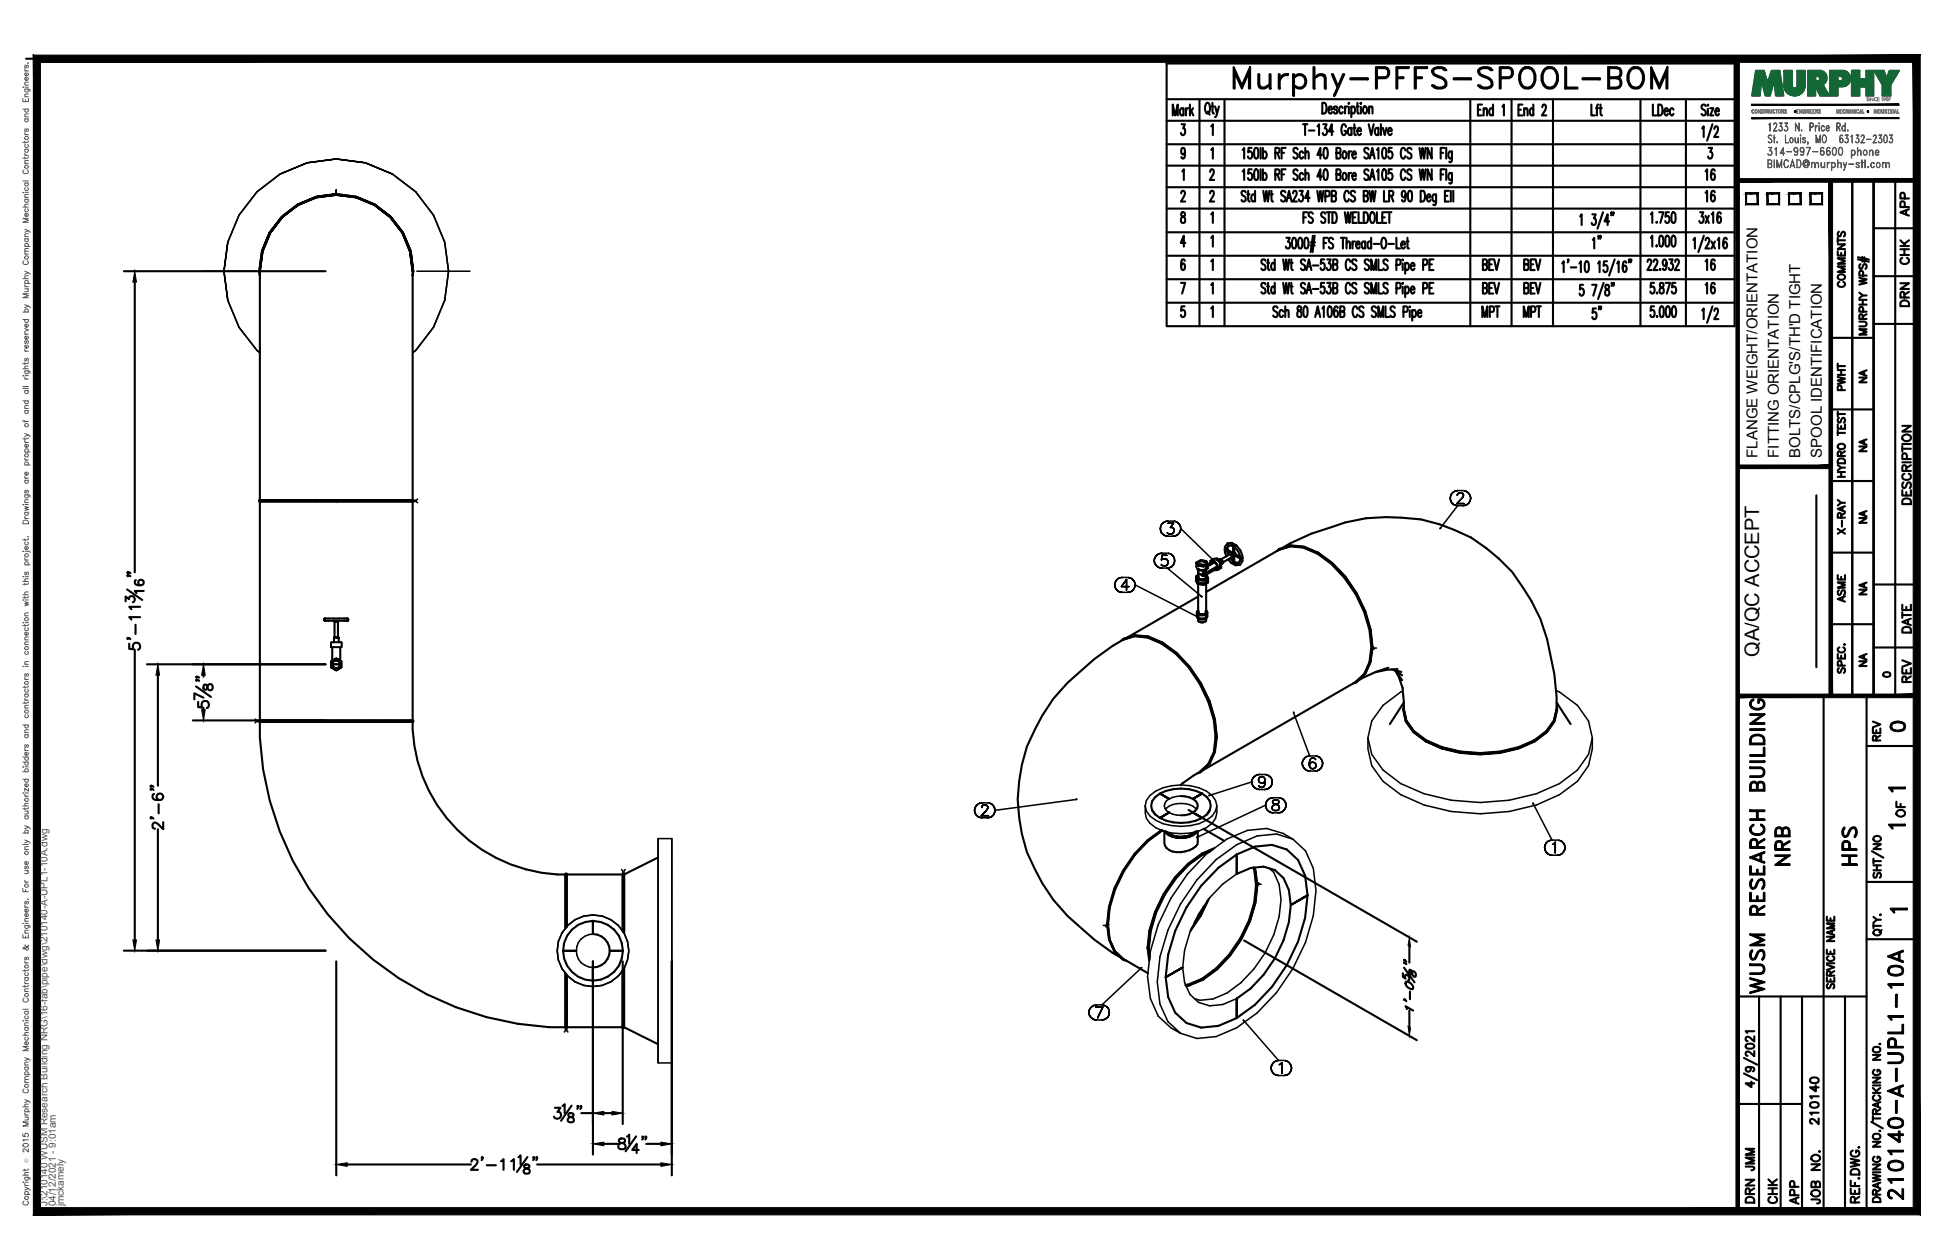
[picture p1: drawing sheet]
<svg xmlns="http://www.w3.org/2000/svg" width="432mm" height="279mm" viewBox="0 0 432 279" stroke-linecap="round" stroke-linejoin="round" font-family="sans-serif">
<defs><g id="words">
<text font-size="10.6" x="272.3" y="22.6">Murphy-PFFS-SPOOL-BOM</text>
<g font-size="6.6">
<text x="397.6" y="193" transform="rotate(-90 397.6 193)">NRB</text>
<text x="412.4" y="193" transform="rotate(-90 412.4 193)">HPS</text>
<text x="391.9" y="221.5" transform="rotate(-90 391.9 221.5)">WUSM RESEARCH BUILDING</text>
<text x="422.6" y="267.1" transform="rotate(-90 422.6 267.1)">210140-A-UPL1-10A</text>
</g>
<g font-size="5.3">
<text x="381" y="41.3" transform="rotate(-90 381 41.3)">16</text>
<text x="381" y="45.9" transform="rotate(-90 381 45.9)">16</text>
<text x="381" y="61" transform="rotate(-90 381 61)">16</text>
<text x="356" y="72" transform="rotate(-90 356 72)">5&quot;</text>
<text x="381" y="66.3" transform="rotate(-90 381 66.3)">16</text>
<text x="417.7" y="163.3">0</text>
<text x="389.8" y="260.7" transform="rotate(-90 389.8 260.7)">JMM</text>
<text x="389.8" y="267.8" transform="rotate(-90 389.8 267.8)">DRN</text>
<text x="399.7" y="268.1" transform="rotate(-90 399.7 268.1)">APP</text>
</g>
<g font-size="4.9">
<text x="424" y="49" transform="rotate(-90 424 49)">APP</text>
<text x="355.6" y="56.4" transform="rotate(-90 355.6 56.4)">1&quot;</text>
<text x="424" y="59.6" transform="rotate(-90 424 59.6)">CHK</text>
<text x="409.9" y="64.9" transform="rotate(-90 409.9 64.9)">COMMENTS</text>
<text x="424" y="69.1" transform="rotate(-90 424 69.1)">DRN</text>
<text x="409.9" y="87.8" transform="rotate(-90 409.9 87.8)">PWHT</text>
<text x="424.4" y="112.9" transform="rotate(-90 424.4 112.9)">DESCRIPTION</text>
<text x="409.9" y="119.6" transform="rotate(-90 409.9 119.6)">X-RAY</text>
<text x="409.9" y="134.8" transform="rotate(-90 409.9 134.8)">ASME</text>
<text x="424.4" y="141.5" transform="rotate(-90 424.4 141.5)">DATE</text>
<text x="424.4" y="152.4" transform="rotate(-90 424.4 152.4)">REV</text>
<text x="417.7" y="165.5" transform="rotate(-90 417.7 165.5)">REV</text>
<text x="423" y="182.4" transform="rotate(-90 423 182.4)">OF</text>
<text x="403.9" y="250.5" transform="rotate(-90 403.9 250.5)">210140</text>
<text x="394.8" y="268.1" transform="rotate(-90 394.8 268.1)">CHK</text>
<text x="404.3" y="268.1" transform="rotate(-90 404.3 268.1)">JOB NO.</text>
</g>
<g font-size="4.4">
<text x="414.5" y="86.1" transform="rotate(-90 414.5 86.1)">NA</text>
<text x="414.5" y="101.2" transform="rotate(-90 414.5 101.2)">NA</text>
<text x="414.5" y="117.1" transform="rotate(-90 414.5 117.1)">NA</text>
<text x="414.5" y="133" transform="rotate(-90 414.5 133)">NA</text>
<text x="389.9" y="145.7" transform="rotate(-90 389.9 145.7)">QA/QC ACCEPT</text>
<text x="414.5" y="148.9" transform="rotate(-90 414.5 148.9)">NA</text>
</g>
<text font-size="4" x="416.3" y="151.3">0</text>
<g font-size="3.5">
<text x="417.3" y="176.7">1</text>
<text x="417.3" y="184.9">1</text>
<text x="417.7" y="203.6">1</text>
</g>
<g font-size="3.3">
<text x="389.5" y="101.5" transform="rotate(-90 389.5 101.5)">FLANGE WEIGHT/ORIENTATION</text>
<text x="394.3" y="101.5" transform="rotate(-90 394.3 101.5)">FITTING ORIENTATION</text>
<text x="399.1" y="101.5" transform="rotate(-90 399.1 101.5)">BOLTS/CPLG'S/TH'D TIGHT</text>
<text x="403.8" y="101.5" transform="rotate(-90 403.8 101.5)">SPOOL IDENTIFICATION</text>
</g>
<g font-size="2.2" fill="#545454">
<text x="10.5" y="267.5" transform="rotate(-90 10.5 267.5)">J:\210140 WUSM Research Building NRG\16-fab\pipe\dwg\210140-A-UPL1-10A.dwg</text>
<text x="12.4" y="267.5" transform="rotate(-90 12.4 267.5)">04/12/2021 - 9:01am</text>
<text x="14.1" y="267.4" transform="rotate(-90 14.1 267.4)">jmckamely</text>
</g>
<text font-size="1.3" fill="#545454" x="6.3" y="257.9" transform="rotate(-90 6.3 257.9)">Ó</text>
</g></defs>
<!-- layer: HP-HPS-WELD -->
<g fill="none" stroke="#000" stroke-width=".47">
<path d="M58.1 55.7l-.6 4.4 .1 1M62.5 48.1l-2.7 3.5-1.7 4.1 1.7-4.1zM62.5 48.1l3.5-2.7 4.1-1.8-4.1 1.8zM62.6 48.2l-2.7 3.5 2.7-3.5 3.5-2.7zM66.1 45.5l4-1.7 4.4-.6-4.4 .6zM70.1 43.6l4.4-.6 4.4 .6 4.2 1.8-4.2-1.8-4.4-.6zM74.5 43.2l4.4 .6 4.1 1.7-4.1-1.7zM74.5 43.2v-.2v.2M83 45.5l3.5 2.7 2.7 3.5-2.7-3.5zM83.1 45.4l3.5 2.7 2.7 3.5-2.7-3.5zM89.3 51.6l1.7 4.1 .6 4.4-.1 1 .1-1-.6-4.4zM57.6 60.1l.6-4.4 1.7-4a19.9 19.9 0 0 0-2.3 10.1v49.1"/>
<path d="M57.6 60.1h-.1h.1M91.5 60.1l-.6-4.4-1.7-4a20.2 20.2 0 0 1 2.3 10.1v49.1M91.5 60.1h.1h-.1M57.5 110.9h.6h-.6v.3h34.1M57.6 111.2v48.6M59.8 110.9h-1.7h1.7M62.5 110.9h-2.7h2.7M66 110.9h-3.5h3.5M70.1 110.9h-4.1h4.1M74.5 110.9h-4.4h4.4M78.9 110.9h-4.4h4.4M83.1 110.9h-4.2h4.2"/>
<path d="M86.6 110.9h-3.5h3.5M89.3 110.9h-2.7h2.7M91 110.9h-1.7h1.7M91.5 111.2v48.6M91.6 110.9h-.6h.6v.3h-34.1M71.9 137.3v.2zM71.9 137.5h.1M71.9 137.5l.1 .1M72 137.6l.1 .1M72.1 137.1h4.9M72.1 137.1l-.2 .2M72.1 137.1h.1"/>
<path d="M72.1 137.7h.1M74.2 137.9v3.5M74.2 137.9h.1zM74.3 137.7v.2M74.5 137.9h-.2h.2M74.5 137.9h.1M74.5 137.9h.2zM74.8 137.7v.2M74.8 137.9h.1M74.9 137.9h.1M74.9 137.9v3.5M76.9 137.1h.1"/>
<path d="M77 137.1l.2 .4M77.1 137.6l-5 .1M77.2 137.5l-.1 .1M265.1 128.7a.95 .95 0 0 0 1 .9 1.09 1.09 0 0 0 1.4-.3l.3-.2M265.1 127.8l.1 .2a.71 .71 0 0 0 .9 .7 1.84 1.84 0 0 0 1.7-.5M265.3 136.5v.2v-.9a1.34 1.34 0 0 0 2.3 0v.9a1.32 1.32 0 0 1-2.3 0M265.6 127.5l-.5 .3v.9l.2-.1M265.6 135.8v1.7a1.04 1.04 0 0 0 1.8 0M265.6 124.9v.5M265.6 126.4v.5M265.6 129.5v7.3a1.1 1.1 0 0 0 1.8-.1M265.6 128.1l.1 .2a1.17 1.17 0 0 0 1.6-.2"/>
<path d="M265.6 135.4l-.3 .4M265.6 132.3l-15.9 9.2M265.7 127.8a.58 .58 0 0 0 .1 .7 .58 .58 0 0 0 .7 .1l.7-.3 .1-.4M265.7 135.5l-.1 .1a.96 .96 0 0 0 .8 .7 .96 .96 0 0 0 .9-.4M265.7 137.2l-.1 .3M265.7 126.6l-.1 .2M266.5 127.4h.1M266.7 127.4l.1-.4-.2-.4a.43 .43 0 0 1 .2 .5 .43 .43 0 0 1-.2 .3M266.7 127.4h-.1M266.9 126.6h.1M266.9 126.6l.2 .5-.2 .6M267.2 126.6l.2 1.9-.1-.6"/>
<path d="M267.2 127.7l.1 .2M267.2 135.5l.1 .1M267.3 124.8a1.08 1.08 0 0 0-1.7 .1 1.03 1.03 0 0 0 1.7 .1M267.3 125l.1-.1v2a.99 .99 0 0 1-.9 .6 .99 .99 0 0 1-.9-.6v1.6l.1-.8M267.3 124.8v.2M267.3 135.9v-.3l.1 1.9-.2-.2M267.3 124.8l.1 .1M267.4 129.4v7.3l-.1-.1M267.4 131.3l16.1-9.4 2.5-.8 2.9 .3 3.1 1.4a26.5 26.5 0 0 1 12 20.7l-.4 3.3-1.2 2.7-1.9 1.7-33.9 19.6M267.4 128.9a1.12 1.12 0 0 1-1.8 .2M267.4 127.4l.4 .8M267.4 135.4l.2 .4"/>
<path d="M267.4 135.8l-.1 .1M267.6 136.5v.2M267.6 128.7l.2 .4M267.8 128.2v.9M269.1 124.4l-1.3 .7M269.3 124.7l-1.5 .8M269.8 125.6l-3.1 1.8M270.4 124l-.1 .3M270.4 124a.59 .59 0 0 1 .6 .3 .59 .59 0 0 1-.1 .7M270.4 124.2v.2zM270.4 124l-.2 .1M270.4 124.2h.1"/>
<path d="M270.4 124.2h.3M270.5 124.9l-.4-.6-.5-.2 .6 .4 .3 .6M270.5 125.5l-.1 .2-3.5 2h-.4M270.5 125.1v.4M270.7 125h.2h-.2M270.7 124.2l.1 .1a.32 .32 0 0 1 .2 .3 .32 .32 0 0 1-.3 .3h.1a.35 .35 0 0 0 .2-.4 .35 .35 0 0 0-.3-.3zM271.5 121.9h.1M271.5 121.9l.1 .1M271.6 121.8h.1M271.6 122h.4M271.7 121.9h.1M271.7 122l1.7 1"/>
<path d="M271.7 122h.1M271.7 121.7h.1M271.8 122h.1M271.8 121.7h.1M271.8 121.8h.1M271.9 123.3a2.95 2.95 0 0 1-.4-2l.6-.8 .9-.1a3.8 3.8 0 0 1 2.4 4l-.5 .9h-1a2.58 2.58 0 0 1-1.6-1.3M271.9 121.8l1.6 1M271.9 121.7h.1M271.9 121.8l-.2 .2M271.9 121.8h.1M271.9 121.9l-.2 .1M271.9 121.8v.1"/>
<path d="M272 121.8v.1M272 122h.1M272 121.9h.1M272.3 123.1l-.3-.7v-.9l.3-.5 .7-.1h-.1l.8 .5 .8 .9 .4 1v.9l-.4 .6 .1-.1-.7 .1-.7-.4-.5-.6M273 122.7l.3 .2M273 123l.2 .3M273 122.8v.2zM273 122.8l.2 .1M273.2 122.9l.1 .2-.1 .2M273.2 123.3h.1M273.2 122.9l.1 .1M273.3 123.4l-.4-.4 .1-.3-2.6 1.5"/>
<path d="M273.3 123.4l-2.4 1.4M273.3 122.9v.5M273.3 123v.2M273.3 123h.1M273.3 123.3h.1M273.3 122.8v2h.3v-2M273.3 120.9v2M273.3 122.9h.1M273.3 122.8h.1M273.3 120.9h.3M273.3 122.9l.1 .1M273.3 124.8l.3 .1"/>
<path d="M273.3 123.2v.1M273.4 122.9v.1M273.4 122.9h.1M273.4 123l1.7 .9M273.4 122.8h.1M273.4 123h.1M273.4 122.8v.1M273.5 122.8h.1M273.5 123h.1M273.5 122.6v.2M273.5 122.7v.1M273.5 122.6h.1"/>
<path d="M273.5 122.6l-.5 .3M273.5 122.9l.3 .1-.5 .3M273.5 122.5l.3 .2v.3M273.5 122.8l1.7 .9-.1 .2M273.5 122.8v.2M273.6 122.8h.1M273.6 122.9h.1M273.6 120.9v2M273.6 122.9l-.2 .1M273.6 124.8v.1M275.2 123.9l-.1 .1M275.2 123.7l-.1 .3"/>
<path d="M283.2 122.1l.5-.4-.7 .5M283.7 121.7l2.5-.8 2.8 .3 3.2 1.3v.2v-.2a26.6 26.6 0 0 1 12 21l-.4 3.3-1.2 2.7-1.9 1.7M284.2 121.5l1.8-1 4.6-2.2 4.6-1.4a38.6 38.6 0 0 1 23.8-.7l3.4 1.3 3.7 1.7 3.4 2.4 2.7 2.3 3 2.9a42.8 42.8 0 0 1 7.7 14.9l1.6 7.8 .5 5a8.7 8.7 0 0 1-4.9 9.7M286.2 121.1l-2.5 .7 .3-.1M286.2 121.1l-2.6 .8M286.2 121.1l2.9 .2 3.1 1.4M292 122.7h.1M295.3 124.9l-3.1-2.2 3.1 2.2M295.3 124.9l2.9 3.1 2.4 3.6-2.4-3.6zM300.6 131.6l1.9 3.9 1.2 4.1M303.7 139.6l.5 3.8-.5 3.4 .5-3.4zM57.5 159.8h34.1v.2h-.6h.6"/>
<path d="M73.6 143.5v3M73.6 147.3h1.8M73.7 147.1v.5zM73.7 147.6a.87 .87 0 0 0 .8 .6 .87 .87 0 0 0 .9-.6M73.7 147.1a.87 .87 0 0 1 .8-.7 .87 .87 0 0 1 .9 .7M74 141.4v1M74.2 141.4h.1M74.3 141.4h-.1h.1M74.4 141.4h-.1h.1M74.5 141.4h-.1h.1M74.5 141.4h.2M74.8 141.4h-.1h.1"/>
<path d="M74.9 141.4h-.1h.1M75 141.4h.1M75.1 141.4v1M75.4 147.1v.5zM75.4 143.5v3M91.6 159.8h-34.1v.2h.6h-.6M248.9 141.7l2.7-.8 2.9 .2 3.2 1.4 3.1 2.3 2.9 3 2.5 3.7M249.1 141.6l-.6 .5M251.4 141l3.2 .3 3.1 1.3 3.1 2.3 2.8 3 2.5 3.6M251.7 141l-2.5 .8 .3-.3M254.4 141.3l3.1 1.3 3.1 2.3M257.5 142.7l-3.1-1.3-2.9-.3-2.5 .7-2.3 1.4-4.1 3-3.6 3.1a38.7 38.7 0 0 0-12.5 20.3 33.4 33.4 0 0 0 1.1 19.3 40.7 40.7 0 0 0 11.4 16.3l3.6 3.2 4.1 2.9 1.8 1.1"/>
<path d="M257.5 142.7a26.3 26.3 0 0 1 11.6 16.9l.3 3.8-.3 3.4-1.3 2.6-1.9 1.8-3.9 2.6M257.5 142.7v-.1v.1M266.1 151.5l1.9 4 1.2 4 .4 3.8-.4 3.4-1.2 2.6-1.9 1.8 .3-.2M266.2 151.5l1.9 4 1.2 4 .4 3.9-.4 3.3-1.2 2.7-1.9 1.8-.7 .3M300.1 151.5l.6-.3-.7 .3M300.6 151.2h.1M301 150.9l-.4 .3M303.7 146.8l-1.2 2.6-1.9 1.8M304.1 143.5h.1M304.2 143.4h.1M307.7 148.1l-2.7 .9-3.9 1.9M308.6 148.4l2 .6"/>
<path d="M309.1 148.6l.4 .4M309.2 148.6l1.6 1.2M309.8 148.4l-2.5 .1-2.4 .5M310.8 150.8l-1.3-1.8 1.4 3.6M310.9 152.5l.3 4.7 .5 2.6 1.7 2.3 2.7 2.1M311.1 157.2l.5 2.6 1.7 2.4a21.4 21.4 0 0 0 14.8 4.9l4.4-.4M311.2 157.3l.5 2.7 1.7 2.3 2.7 2.1 3.5 1.5 4.1 1-4.1-1-3.5-1.5-2.7-2.1-1.7-2.3zM311.2 156.7l-.1 .7 .5 2.6 1.7 2.4 2.7 2a26.7 26.7 0 0 0 24.2 0h-.1a8.7 8.7 0 0 0 5.1-7l-.2-.7M311.2 155.8l-3.1 4.8M345 157.3l-.5 2.7zM345 155.8l3.1 4.8M57.6 160a67.5 67.5 0 0 0 67.7 67.8"/>
<path d="M58.1 160h1.7h-1.7M59.8 160h2.7h-2.7M62.5 160h3.5h-3.5M66 160h4.1h-4.1M70.1 160h4.4h-4.4M74.5 160h4.4h-4.4M78.9 160h4.2h-4.2M83.1 160h3.5h-3.5M86.6 160h2.7h-2.7M89.3 160h1.7h-1.7M91.5 160a33.8 33.8 0 0 0 33.8 33.9M255.4 179.6a6 6 0 0 0 4.7 2.8 10.4 10.4 0 0 0 6.4-1"/>
<path d="M259.2 177.2l-2.1-1.2 2.1 1.2M261.8 176.5l1.8 .3 .8 .4M262.1 173.7l-.4 .4M264.4 177.2l2.1-1.2-2.1 1.2M264.4 177.2a1.58 1.58 0 0 1 1.1 1.5 1.58 1.58 0 0 1-1.1 1.5M268.2 179.6a2.87 2.87 0 0 0-1.7-3.6 10.5 10.5 0 0 0-9.4 0 2.84 2.84 0 0 0-1.7 3.6l.6 1M269.4 163.4h.1M269.7 163.4l-.1-.1 .1 .1M316.1 164.2h.1M316.1 164.2a26.7 26.7 0 0 0 24 0M323.7 166.9l4.4 .3 4.4-.3-4.4 .3zM332.5 166.9l4.1-1-4.1 1"/>
<path d="M336.6 165.9l3.5-1.5-3.5 1.5M340.1 164.4l2.7-2.1-2.7 2.1M340.1 164.2h.1M342.8 162.3l1.7-2.3-1.7 2.3M125.3 193.7v12.2v-12.2h.3v11.8v-11.8M125.6 193.9h12.4M138 193.7v12.8v-12.8h.3v13.2v-13.2M145.9 190.1l-7.6 3.8v12.5M251.5 189.5a25.8 25.8 0 0 0-6 15.4l.4 3.4 1.2 2.6 1.9 1.8-.3-.2M251.5 189.5a25.8 25.8 0 0 0-6 15.4l.4 3.4 1.2 2.6 2 1.8M254.4 186.4l3.1-2.3-3.1 2.3-2.9 3.1zM257.4 184.1a26.8 26.8 0 0 0-12 20.9"/>
<path d="M257.5 184.1h.1M257.6 184.2a26.7 26.7 0 0 0-12 20.9l.4 3.3 1.2 2.7 1.9 1.8-2.1-1.9-1.2-2.6-.4-3.4M257.7 184.3h.1M258.1 184.3v2.5a2.4 2.4 0 0 0 2.7 2.2 5.4 5.4 0 0 0 4.6-1.7l.1-3M258.2 184.3a3.8 3.8 0 0 0 3.6 1.5M258.3 184.4l.9 .8M258.5 184.4l.1 .1M258.6 184.5a4.8 4.8 0 0 0 4.1 1 5.3 5.3 0 0 1-4.1-1zM259.1 185h.1M259.2 180.2l-2.1 1.2 2.1-1.2M259.2 185.2h.1M259.2 185.2l.7 .3 1.9 .3"/>
<path d="M263.6 185.3l-.9 .2 .9-.2M263.6 185.5l-1.8 .3M264.4 184.9l-.8 .4 .8-.4M264.4 180.2l-.8 .3-1.8 .3M264.4 180.2l2.1 1.2M264.4 185.2l-.8 .3M264.5 185h.1M265 184.7l-.6 .5M265 184.4l-.6 .5M265.2 184.4l-.2 .3M265.4 184.3a3.8 3.8 0 0 1-3.6 1.5M266.5 189.3a26.5 26.5 0 0 0-12 20.8l.3 2.6"/>
<path d="M266.5 189.3a26.8 26.8 0 0 0-12.1 20.9M266.5 189.3h.1M266.6 189.5a26.5 26.5 0 0 0-11.9 20.7l.2 1.7M266.6 189.3a26.6 26.6 0 0 0-12 21l.2 2.1M266.6 189.3v.2M266.8 183.8l4.6 2.7M267.5 180.6l.7-1-.6 1M267.5 180.6l-1 .8M267.7 199.8l-1.6 3.2-2 2.9M268 199.3l-1.8 3.7-2.3 3.4M268.2 188.8l-1.6 .7M268.6 188.5l-2 .8"/>
<path d="M268.8 188.3l-2.3 1M269.2 188.1l-2.7 1.2M270.1 192.4l4-2.9 4.1-1.8 3.8-.3 3.2 1 2.5 2.3 1.6 3.5 .5 4.3a34.8 34.8 0 0 1-15.7 27.2l-4 1.8-3.8 .4-3.3-1-2.5-2.3-1.6-3.5-.5-4.4a34.8 34.8 0 0 1 11.7-24.3zM274.1 189.5v4.3l3.1-1.3 2.9-.3 2.5 .7 1.9 1.8 1.2 2.6 .4 3.4a26.5 26.5 0 0 1-12 20.7M274.1 189.5v4.3M277.8 192.4a16.7 16.7 0 0 1-1 11.7 26.7 26.7 0 0 1-10.3 12.9l-3.2 1.3-.5 .1M277.9 192.4l.3 .6M278 192.4l.3 .5 .4 3.4a26.6 26.6 0 0 1-12.1 20.9l-3.1 1.4h-.6M278.5 196.2l-.1 .1 .1-.1M278.6 196.4l-.4-3.4 .4 3.4-.4 3.8M278.6 196.4h.1M278.6 196.4l-.4 3.8"/>
<path d="M125.6 219.4v8.4h12.4M127.7 210.8h-2.9h2.9M131.4 214.5v3v-3M131.4 207.1v-2.9v2.9M131.4 207.1a3.7 3.7 0 0 1 3.8 3.7 3.7 3.7 0 0 1-3.8 3.7M135.2 210.8h2.9h-2.9M245.4 205l.1-.1-.1 .1M245.7 205l-.1 .1 .1-.1M249.1 212.9l.6 .1M249.2 212.8l5.3 3M254.4 210.2l.1-.1-.1 .1M254.4 210.2l.3 2.9"/>
<path d="M254.7 210.2h.1M262.2 214.5l-3.8 2.2 3.8-2.2M266.5 217.1h.1M266.6 217.1v.1v-.1M266.6 217.1l-3 1.3-.8 .1M266.9 200.9l-1 2-1.2 1.8M278.2 200.2a27 27 0 0 1-11.6 16.9M286.1 200.7l3.7-2.2-3.7 2.2M125.3 227.9v-12.1v12.1h.3v-11.7v11.7M138 227.9v-12.7v12.7h.3v-13.1v13.1M138.3 227.8l7.6 3.7M274.1 221.4v4.3v-4.3"/>
<circle cx="131.5" cy="210.8" r="6.6"/>
</g>
<g fill="none" stroke="#000" stroke-width=".34">
<path d="M62.1 38.6l6-2.5-6 2.5M62.1 38.6l-5.1 3.9-4 5.2-2.5 6M68.1 36.1l6.4-.9-6.4 .9M74.5 35.2l6.5 .9-6.5-.9M87 38.6l-6-2.5 6 2.5M87 38.6l5.1 3.9 4 5.2 2.5 6 .8 6.4-.8 6.5-2.5 6-4 5.1-.6 .5M50.5 53.7l-.9 6.4 .9 6.5-.9-6.5zM58.2 55.9l-.5 2.5-.1 1.7M59.8 51.8l-.9 1.9-.7 1.9M65.9 45.6a15.9 15.9 0 0 0-5.9 5.9M70 43.8l-1.9 .7-1.9 .9M70.3 43.8a16.6 16.6 0 0 1 8.5 0"/>
<path d="M74.5 42.1v1.1zM79 43.8l2 .7 1.9 .9M83.1 45.6a15.9 15.9 0 0 1 6 5.9M89.3 51.8l.9 1.9 .6 1.9M90.9 55.9l.5 2.5 .1 1.7M44.9 60.1h11.8M50.5 66.6l2.5 6 4 5.1 .6 .5M92.4 60.1h11.8M91.5 111.2h.8l.3 .3M92.6 110.6l-.3 .3h-.8M257.2 117.2l.1 .6-.1-.6M257.3 116.7l-.1 .5 .1-.5"/>
<path d="M257.3 117.8l.2 .4-.2-.4M257.5 116.2l-.2 .5 .2-.5M257.5 118.2l.4 .4-.4-.4M257.9 115.9l-.4 .3 .4-.3M257.9 118.6l.4 .2-.4-.2M258.3 115.6l-.4 .3 .4-.3M258.3 118.8l.6 .1-.6-.1M258.7 118l.2 .3zM258.9 115.6h-.6h.6M258.9 118.9h1.1M258.9 115.6h1.1M258.9 116h1.2h-1.2"/>
<path d="M258.9 118.3l.7 .1zM259.4 117h.4h-.4M259.8 117h.2h-.2M259.9 118.3l-.3 .1 .3-.1M260 117l.1 .2-.1-.2M260 118.9l.6-.1-.6 .1M260.1 116l-.7 1 .7-1M260.1 118.1l-.2 .2 .2-.2M260.1 117.2l.2 .3-.2-.3M260.3 117.5l-.2 .6zM260.6 115.6h-.6h.6M260.6 118.8l.5-.2-.5 .2"/>
<path d="M261.1 115.9l-.5-.3 .5 .3M261.1 118.6l.3-.4-.3 .4M261.4 116.2l-.3-.3 .3 .3M261.4 118.2l.2-.4-.2 .4M261.6 116.7l-.2-.5 .2 .5M261.6 117.8l.1-.6-.1 .6M261.7 117.2l-.1-.5 .1 .5 8 7.8-.6-.8-.8 .1 .8-.4a1.4 1.4 0 0 1 1.6 1.5v.6M319.3 117.1l-.1 .1zM321.5 110.5v.5v-.5M321.5 110v.5v-.5M321.5 111l.3 .4-.3-.4M321.8 109.5l-.3 .5 .3-.5"/>
<path d="M321.8 111.4l.3 .4-.3-.4M322.1 109.1l-.3 .4 .3-.4M322.1 111.8l.5 .2-.5-.2M322.6 108.9l-.5 .2 .5-.2M322.6 112l.5 .1-.5-.1M322.9 111.7h1.6h-1.6M323 109.8v-.1v.1M323 109.7l.2-.2-.2 .2M323.1 108.8l-.5 .1 .5-.1M323.1 108.8h1.2M323.2 109.5l.1-.1-.1 .1M323.3 109.4l.2-.1-.2 .1"/>
<path d="M323.5 109.3h.5h-.5M324 109.3l.2 .1-.2-.1M324 110.5l-1.1 1.2 1.1-1.2M324.2 109.4l.1 .1-.1-.1M324.3 110.2l-.3 .3 .3-.3M324.3 109.5l.1 .2-.1-.2M324.3 112.1l.6-.1-.6 .1M324.3 112.1h-1.2l-3.8 5M324.4 110l-.1 .2 .1-.2M324.4 109.7v.3v-.3M324.9 108.9l-.6-.1 .6 .1M324.9 112l.4-.2-.4 .2"/>
<path d="M325.3 109.1l-.4-.2 .4 .2M325.3 111.8l.4-.4-.4 .4M325.7 109.5l-.4-.4 .4 .4M325.7 111.4l.2-.4-.2 .4M325.9 110l-.2-.5 .2 .5M325.9 111l.1-.5-.1 .5M326 110.5l-.1-.5 .1 .5M247.1 129.7l.1 .5-.1-.5M247.2 129.2l-.1 .5 .1-.5M247.2 130.2l.2 .5-.2-.5M247.4 128.7l-.2 .5 .2-.5M247.4 130.7l.4 .3-.4-.3"/>
<path d="M247.8 128.3l-.4 .4 .4-.4M247.8 131l.4 .3-.4-.3M248.2 128.1l-.4 .2 .4-.2M248.2 131.3h.5h-.5M248.6 130.1h1.7h-1.7M248.7 128l-.5 .1 .5-.1M248.7 131.3h1.3M248.7 128h1.3M249.7 128.5l-1.1 1.6 1.1-1.6M249.7 128.5v2.4v-2.4M250 131.3h.5h-.5M250.5 128.1l-.5-.1 .5 .1"/>
<path d="M250.5 131.3l.4-.3-.4 .3M250.9 128.3l-.4-.2 .4 .2M250.9 131l.4-.3-.4 .3M251.3 128.7l-.4-.4 .4 .4M251.3 130.7l.2-.5-.2 .5M251.5 129.2l-.2-.5 .2 .5M251.5 130.2l.1-.5-.1 .5M251.6 129.7l-.1-.5 .1 .5M251.6 129.7l13.6 7M255.8 124.3l.1 .5-.1-.5M255.9 123.8l-.1 .5 .1-.5M255.9 124.8l.3 .5-.3-.5"/>
<path d="M256.2 123.3l-.3 .5 .3-.5M256.2 125.3l.4 .4-.4-.4M256.6 123l-.4 .3 .4-.3M256.6 125.7l.4 .2-.4-.2M257 122.8l-.4 .2 .4-.2M257 125.9l.5 .1-.5-.1M257.5 125.3l-.2-.3 .2 .3M257.5 124.1l.1-.1-.1 .1M257.5 122.7l-.5 .1 .5-.1M257.5 126h1.2M257.5 122.7h1.2M257.6 123.1l-.1 1 .1-1"/>
<path d="M257.6 125.4l-.1-.1 .1 .1M257.6 124l.3-.1-.3 .1M257.9 125.5l-.3-.1 .3 .1M257.9 123.9h.4h-.4M258.3 125.5h-.4h.4M258.3 123.9l.3 .1-.3-.1M258.6 125.4l-.3 .1 .3-.1M258.6 124l.2 .3-.2-.3M258.7 123.1h-1.1h1.1M258.7 126l.5-.1-.5 .1M258.7 126l7.8 6.4-.2-.2M258.8 125.2l-.2 .2 .2-.2"/>
<path d="M258.8 124.3l.1 .3-.1-.3M258.9 124.6l-.1 .6zM259.2 122.8l-.5-.1 .5 .1M259.2 125.9l.5-.2-.5 .2M259.7 123l-.5-.2 .5 .2M259.7 125.7l.4-.4-.4 .4M260.1 123.3l-.4-.3 .4 .3M260.1 125.3l.2-.5-.2 .5M260.3 123.8l-.2-.5 .2 .5M260.3 124.8l.1-.5-.1 .5M260.4 124.3l-.1-.5 .1 .5M265.1 124.7l.5-.3a2.14 2.14 0 0 1 1.8 0l.4 .7"/>
<path d="M265.3 136.6l.2 .2zM265.3 125.5l-.2 .1M265.8 125.3l.3-.2 1.1 .2M266.1 125.4h.7M266.5 124.4l-.9 .4v.2l.2 .3 .7 .1M267.4 125.8a1.08 1.08 0 0 1-1.8 .2M267.6 125.7l.2 .4M267.8 125.1l-.5 .3a.91 .91 0 0 1-1.2 .2l-.6-.1-.4-.8 .1 1.1 .3 .6 .3 .1a1.66 1.66 0 0 0 2-.4M267.8 125.1v1M268.3 124.3v.6M268.5 124.8v-.1a.93 .93 0 0 1 1.1 .4 .93 .93 0 0 1 0 1l-.3 .1M269.1 126.4h.8"/>
<path d="M269.1 123.9v.2M269.7 125h.1M269.7 125l.2 .3v1.1M270.3 126h.4l-.8 .4M56.5 159.5l.3 .3h.8M73.3 142.4h.3h-.3v1.1h.3h-.3zM73.6 146.5l-.3 .1v1.4l.3 .2M73.6 142.4h1.8M73.6 143.5h1.8M74.2 146.1l.3-.1 .4 .1M74.2 146.1l-.9 .5v1.4l.6 .4a.69 .69 0 0 0 1.2 0l.6-.4v-1.4M74.9 146.1l.8 .5"/>
<path d="M75.4 142.4h.3v1.1h-.3h.3v-1.1zM75.7 146.6v1.4l-.3 .2M286.8 158.1l-.1-.2 3.6 9.7M304 143.5l.5 .3v.2M304.2 143.4l.5 .3h.4M310.9 153.2l-4.3 3.2-2.5 3.5-.9 3.7v2.5l.9 3.7 2.5 3.5 3.9 2.9a38.9 38.9 0 0 0 30.1 2.3l5.1-2.3 4-2.9 2.4-3.5 .9-3.7v-2.5M344.9 153.1l.8 .3 4 3 2.4 3.5 .9 3.7-.9 3.7-2.4 3.5-4 3a39 39 0 0 1-35.2 0l-3.9-3-2.5-3.5-.9-3.7M57.6 160h-.8l-.3 .3M216 179.7l.1 .5-.1-.5M216.1 179.2l-.1 .5 .1-.5M216.4 178.7l-.3 .5 .3-.5M216.7 178.3l-.3 .4 .3-.4"/>
<path d="M217.2 178.1l-.5 .2 .5-.2M217.6 179.1h.1M217.6 179l.1-.3-.1 .3M217.7 178l-.5 .1 .5-.1M217.7 178h1.2M217.7 178.7l.1-.1-.1 .1M217.8 178.6l.3-.1-.3 .1M218.1 178.5h.4h-.4M218.5 178.5l.3 .1-.3-.1M218.6 179.7l-1.1 1.2 1.1-1.2M218.8 178.6v.1v-.1M218.8 179.4l-.2 .3 .2-.3"/>
<path d="M218.8 178.7l.2 .3-.2-.3M219 179.2l-.2 .2 .2-.2M219 179v.2v-.2M219.4 178.1l-.5-.1 .5 .1M219.9 178.3l-.5-.2 .5 .2M220.2 178.7l-.3-.4 .3 .4M220.5 179.2l-.3-.5 .3 .5M220.5 179.7v-.5v.5M238.6 177.2h.1zM238.6 177.3l-18.1 2.4M253.9 178.7a4.9 4.9 0 0 1 3.9-4 12.5 12.5 0 0 1 9.6 .7 3.4 3.4 0 0 1 1.3 5.6 11.7 11.7 0 0 1-12.5 .9l-1.3-.9-.8-1.1-.2-1.2a4.2 4.2 0 0 0 2.3 4.8 12.6 12.6 0 0 0 11.2 0 4.3 4.3 0 0 0 2.3-4.8M258.4 179.5a4.5 4.5 0 0 1 4.3-1.3 3.2 3.2 0 0 1 2.5 1.3"/>
<path d="M261.8 176.5a4.1 4.1 0 0 0-3.6 1.6 1.58 1.58 0 0 0 1 2.1l.7 .3 1.9 .3M277.5 173.4l.1 .5-.1-.5M277.5 173.4l-9.6 3h.2M277.6 172.9l-.1 .5 .1-.5M277.6 173.9l.2 .5-.2-.5M277.8 172.4l-.2 .5 .2-.5M277.8 174.4l.4 .3-.4-.3M278.2 172.1l-.4 .3 .4-.3M278.2 174.7l.5 .3-.5-.3M278.7 171.8l-.5 .3 .5-.3M278.7 175l.5 .1-.5-.1M279 173v-.1v.1"/>
<path d="M279 172.9l.1-.4-.1 .4M279.1 173.3l-.1-.3 .1 .3M279.1 172.5l.2-.2-.2 .2M279.2 171.7l-.5 .1 .5-.1M279.2 174.5l-.1-.3 .1 .3M279.2 175.1h1.2M279.2 171.7h1.2M279.3 173.6l-.2-.3 .2 .3M279.3 172.3l.3-.1-.3 .1M279.6 174.6l-.4-.1 .4 .1M279.6 173.7l-.3-.1 .3 .1M279.6 172.2h.2h-.2"/>
<path d="M279.8 174.6h-.2h.2M279.8 173.7h-.2h.2M279.8 172.2l.3 .1-.3-.1M280.1 173.6l-.3 .1 .3-.1M280.1 174.5l-.3 .1 .3-.1M280.1 172.3l.2 .2-.2-.2M280.3 173.3l-.2 .3 .2-.3M280.3 174.1l-.2 .4 .2-.4M280.3 172.5l.1 .5-.1 .3 .1-.3zM280.4 175.1l.5-.1-.5 .1M280.4 173.6l-.1 .5 .1-.5M280.4 173v.6v-.6"/>
<path d="M280.5 178.5l.1 .6-.1-.6M280.5 178.5l-15 7.1M280.6 178l-.1 .5 .1-.5M280.6 179.1l.2 .4-.2-.4M280.8 177.6l-.2 .4 .2-.4M280.8 179.5l.4 .4-.4-.4M280.9 171.8l-.5-.1 .5 .1M280.9 175l.4-.3-.4 .3M281.2 177.2l-.4 .4 .4-.4M281.2 179.9l.5 .3-.5-.3M281.3 172.1l-.4-.3 .4 .3M281.3 174.7l.4-.3-.4 .3"/>
<path d="M281.7 177l-.5 .2 .5-.2M281.7 172.4l-.4-.3 .4 .3M281.7 174.4l.2-.5-.2 .5M281.9 172.9l-.2-.5 .2 .5M281.9 173.9l.1-.5-.1 .5M282 173.4l-.1-.5 .1 .5M282 179.3v-.3v.3M282 179l.1-.3-.1 .3M282.1 179.5l-.1-.2 .1 .2M282.1 177.7v.2v-.2M282.1 177.9l.1 .3-.1-.3M282.1 178.7l.2-.2-.2 .2"/>
<path d="M282.2 176.9l-.5 .1 .5-.1M282.2 176.9h1.2M282.2 177.5l-.1 .2 .1-.2M282.2 179.6l-.1-.1 .1 .1M282.2 178.2l.2 .1-.2-.1M282.3 178.5l.4-.1-.4 .1M282.4 178.3l.5 .1-.5-.1M282.6 177.4l-.4 .1 .4-.1M282.6 179.7l-.4-.1 .4 .1M282.7 178.4l.4-.1-.4 .1M282.9 178.4l.3 .1-.3-.1M283 179.7h-.4h.4"/>
<path d="M283 177.4h-.4h.4M283.1 178.3l.3-.1-.3 .1M283.2 178.5l.2 .2-.2-.2M283.4 179.6l-.4 .1 .4-.1M283.4 177.5l-.4-.1 .4 .1M283.4 178.2v-.3v.3M283.4 179.5v.1v-.1M283.4 177.7v-.2v.2M283.4 178.7l.2 .3-.2-.3M283.4 177.9v-.2v.2M283.6 179.3l-.2 .2 .2-.2M283.6 179v.3v-.3"/>
<path d="M283.9 177l-.5-.1 .5 .1M284.4 177.2l-.5-.2 .5 .2M284.4 179.9l.3-.4-.3 .4M284.7 177.6l-.3-.4 .3 .4M284.7 179.5l.3-.4-.3 .4M285 178l-.3-.4 .3 .4M285 179.1l.1-.6-.1 .6M285.1 178.5l-.1-.5 .1 .5M288.7 169.3v.5v-.5M288.7 168.8v.5v-.5M288.7 169.8l.3 .5-.3-.5M289 168.3l-.3 .5 .3-.5"/>
<path d="M289 170.3l.3 .3-.3-.3M289.3 167.9l-.3 .4 .3-.4M289.3 170.6l.5 .3-.5-.3M289.8 167.7l-.5 .2 .5-.2M289.8 170.9l.5 .1-.5-.1M290.2 169.1v.6v-.6M290.3 167.6l-.5 .1 .5-.1M290.3 171h1.2M290.3 167.6h1.2M290.4 168.6l-.2 .5 .2-.5M290.4 169.4l-.2 .3 .2 .4-.2-.4zM290.4 170.1l.2 .3-.2-.3"/>
<path d="M290.6 168.2l-.2 .4 .2-.4M290.6 169.1l-.2 .3 .2-.3M290.6 170.4l.3 .1-.3-.1M290.9 168.1l-.3 .1 .3-.1M290.9 169l-.3 .1 .3-.1M290.9 170.5h.1h-.1M291 169h-.1h.1M291 170.5l.4-.1-.4 .1M291.2 168.1h-.3h.3M291.4 169.1l-.4-.1 .4 .1M291.4 170.4l.2-.3-.2 .3M291.5 168.2l-.3-.1 .3 .1"/>
<path d="M291.5 171l.5-.1-.5 .1M291.6 169.4l-.2-.3 .2 .3M291.6 168.4l-.1-.2 .1 .2M291.6 170.1l.1-.3-.1 .3M291.6 169.4l.1 .4zM292 167.7l-.5-.1 .5 .1M292 170.9l.5-.3-.5 .3M292.5 167.9l-.5-.2 .5 .2M292.5 170.6l.3-.3-.3 .3M292.8 168.3l-.3-.4 .3 .4M292.8 170.3l.3-.5-.3 .5M293.1 168.8l-.3-.5 .3 .5"/>
<path d="M293.1 169.8l.1-.5-.1 .5M293.2 169.3l-.1-.5 .1 .5M339.8 178v.3zM339.9 178.3l4.1 8M137.8 192.8l.2 .3v.8M138.6 192.8l-.3 .3v.8M145.9 186h3v49.7h-3zM145.9 186v49.7M148.9 186v49.7M216.1 180.2l.3 .5-.3-.5M216.4 180.7l.3 .3-.3-.3M216.7 181l.5 .3-.5-.3"/>
<path d="M217.2 181.3h.5h-.5M217.5 180.9h1.6h-1.6M217.7 181.3h1.2M218.9 181.3h.5h-.5M219.4 181.3l.5-.3-.5 .3M219.9 181l.3-.3-.3 .3M220.2 180.7l.3-.5-.3 .5M220.5 180.2v-.5v.5M265.3 185.7l.2-.1zM267.4 189.4l4.6-3.4 4.5-1.9 4.3-.4 3.6 1.1 2.2 1.3-3.7-1.2-4.2 .5-4.6 1.9a38.9 38.9 0 0 0-17 24.9l-.6 5.5 .6 5 1.8 3.9 2.8 2.5-2.2-1.2-2.8-2.6-1.7-3.9-.6-4.9a39 39 0 0 1 13-27.1zM274.1 193.8a26.5 26.5 0 0 0-11.9 20.7l.4 3.4 1.2 2.6 1.9 1.8 2.4 .7 2.9-.3 3.1-1.3M279 195.7v.2l-.6 .4"/>
<path d="M279.6 196.1h-.4l-.6 .3M281.4 192.6l.9 .8 1.2 2.7 .5 3.4a26.5 26.5 0 0 1-12 20.7l-3.1 1.3-2.9 .3-1.3-.4M281.7 180.2h.5h-.5M282.2 180.2h1.2M283.4 180.2h.5h-.5M283.9 180.2l.5-.3-.5 .3M286.6 186.1l2.8 2.6 1.7 3.9 .6 4.9a38.7 38.7 0 0 1-17.6 30.4l-4.5 2-4.3 .4-3.6-1.2M342.4 187.9l.1 .6-.1-.6M342.5 187.4l-.1 .5 .1-.5M342.5 188.5l.2 .4-.2-.4M342.7 187l-.2 .4 .2-.4M342.7 188.9l.4 .4-.4-.4"/>
<path d="M343.1 186.6l-.4 .4 .4-.4M343.1 189.3l.4 .3-.4-.3M343.5 186.4l-.4 .2 .4-.2M343.5 189.6h.5h-.5M344 186.3l-.5 .1 .5-.1M344 189.6h1.3M344 186.3h1.3M344.2 187.2l.2-.1-.2 .1M344.4 187.1l.3-.3-.3 .3M344.7 186.8v2.3v-2.3M345.3 189.6h.5h-.5M345.8 186.4l-.5-.1 .5 .1"/>
<path d="M345.8 189.6l.4-.3-.4 .3M346.2 186.6l-.4-.2 .4 .2M346.2 189.3l.4-.4-.4 .4M346.6 187l-.4-.4 .4 .4M346.6 188.9l.2-.4-.2 .4M346.8 187.4l-.2-.4 .2 .4M346.8 188.5l.1-.6-.1 .6M346.9 187.9l-.1-.5 .1 .5M123.8 208.8l-.3 2 .3 2.1M126.6 210.8h1.1zM129.4 203.1l2-.2 2.1 .2M129.4 203.1a8.1 8.1 0 0 0-5.6 5.7"/>
<path d="M131.4 207.1a3.7 3.7 0 0 0-3.7 3.7 3.7 3.7 0 0 0 3.7 3.7M133.5 203.1a7.9 7.9 0 0 1 3.6 13.3 7.9 7.9 0 0 1-13.3-3.5M245.5 204.9l-.6 .3h-.4M245.7 205l-.6 .3v.3M252.9 214.7l.2-.2zM253 214.7l-8.8 8.1h-1.1M125.3 227.8v.7l-.2 .3M125.6 227.8v.7l.3 .3M241.4 224.5l.1 .5-.1-.5M241.5 224l-.1 .5 .1-.5M241.5 225l.2 .5-.2-.5M241.7 223.5l-.2 .5 .2-.5"/>
<path d="M241.7 225.5l.4 .3-.4-.3M242.1 223.2l-.4 .3 .4-.3M242.1 225.8l.5 .3-.5-.3M242.6 222.9l-.5 .3 .5-.3M242.6 226.1l.5 .1-.5-.1M242.9 223.3h1.6h-1.6M243.1 222.8l-.5 .1 .5-.1M243.1 226.2h1.1M244.2 226.2l.6-.1-.6 .1M244.5 223.3l-1.2 2.4 1.2-2.4M244.8 222.9l-.6-.1 .6 .1M244.8 226.1l.4-.3-.4 .3"/>
<path d="M245.2 223.2l-.4-.3 .4 .3M245.2 225.8l.4-.3-.4 .3M245.6 223.5l-.4-.3 .4 .3M245.6 225.5l.3-.5-.3 .5M245.9 224l-.3-.5 .3 .5M245.9 225v-.5v.5M245.9 224.5v-.5v.5M275.6 226.2l.1 .1zM275.7 226.3l7.7 8.8M281.8 236.8v.5v-.5M281.8 236.3v.5v-.5M281.8 237.3l.3 .5-.3-.5"/>
<path d="M282.1 235.9l-.3 .4 .3-.4M282.1 237.8l.3 .4-.3-.4M282.4 235.5l-.3 .4 .3-.4M282.4 238.2l.5 .2-.5-.2M282.9 235.2l-.5 .3 .5-.3M282.9 238.4l.5 .1-.5-.1M283.4 235.1l-.5 .1 .5-.1M283.4 238.5h1.2M283.4 235.1h1.2M283.6 236.1l.2-.1-.2 .1M283.8 236l.3-.3-.3 .3M284.1 235.7v2.3v-2.3"/>
<path d="M284.6 238.5l.5-.1-.5 .1M285.1 235.2l-.5-.1 .5 .1M285.1 238.4l.5-.2-.5 .2M285.6 235.5l-.5-.3 .5 .3M285.6 238.2l.3-.4-.3 .4M285.9 235.9l-.3-.4 .3 .4M285.9 237.8l.3-.5-.3 .5M286.2 236.3l-.3-.4 .3 .4M286.2 237.3l.1-.5-.1 .5M286.3 236.8l-.1-.5 .1 .5"/>
<circle cx="74.5" cy="147.3" r=".89"/>
</g>
<g fill="#000">
<circle cx="74.5" cy="111.2" r=".23"/>
<circle cx="271.7" cy="122" r=".23"/>
<circle cx="271.9" cy="121.9" r=".23"/>
<circle cx="271.9" cy="121.8" r=".23"/>
<circle cx="273.3" cy="122.9" r=".23"/>
<circle cx="273.3" cy="124.8" r=".23"/>
<circle cx="273.4" cy="122.9" r=".23"/>
<circle cx="273.4" cy="121" r=".23"/>
<circle cx="273.4" cy="120.9" r=".23"/>
<circle cx="273.4" cy="123" r=".23"/>
<circle cx="273.4" cy="122.8" r=".23"/>
<circle cx="273.4" cy="124.9" r=".23"/>
<circle cx="273.4" cy="120.8" r=".23"/>
<circle cx="273.4" cy="124.7" r=".23"/>
<circle cx="273.5" cy="122.8" r=".23"/>
<circle cx="273.5" cy="122.5" r=".23"/>
<circle cx="273.5" cy="122.9" r=".23"/>
<circle cx="273.5" cy="124.9" r=".23"/>
<circle cx="273.5" cy="121" r=".23"/>
<circle cx="273.5" cy="124.7" r=".23"/>
<circle cx="273.6" cy="120.9" r=".23"/>
<circle cx="273.6" cy="122.8" r=".23"/>
<circle cx="273.6" cy="124.8" r=".23"/>
<circle cx="275.1" cy="123.9" r=".23"/>
<circle cx="275.1" cy="123.8" r=".23"/>
<circle cx="275.1" cy="124" r=".23"/>
<circle cx="275.2" cy="123.7" r=".23"/>
</g>
<!-- layer: PS-BDR -->
<g fill="#000" stroke="#000" stroke-width=".22">
<path d="M388.3 26.1v.2l32.6-.2zM388.3 26.3l32.6-.2v.2z"/>
<path d="M388.3 23.1v.3l32.6-.3zM388.3 23.4l32.6-.3v.3z"/>
<path d="M7.4 12.2v257.2l1.6-1.6zM7.4 12.2l1.6 1.6v254zM7.4 12.2l1.6 1.6 416.6-1.6zM9 13.8l416.6-1.6-1.5 1.6zM425.6 12.2l-1.5 1.6 1.5 255.6zM424.1 13.8l1.5 255.6-1.5-1.6zM7.4 269.4h418.2l-1.5-1.6zM9 267.8h415.1l-416.7 1.6z"/>
</g>
<!-- layer: PS-BDR-T -->
<g fill="none" stroke="#000" stroke-width=".47">
<path d="M415.3 40v114.3h-4.7v-114.2v114.2h-4.8v-114.2M387 42.9h2.6v2.4h-2.6zM391.8 42.9h2.6v2.4h-2.6zM396.6 42.9h2.5v2.4h-2.5zM401.3 42.9h2.6v2.4h-2.6zM411.8 57.5l2.5 .5M411.8 57.1l2.5 .5M412.4 58.6a.59 .59 0 0 0-.3 .5 .59 .59 0 0 0 .4 .5l.3-.1 .3-.8 .4-.1a.64 .64 0 0 1 0 1M412.8 57v1M413.3 57.1v1M405.8 74.9h9.5M412.1 71.3l1.4 .1a.52 .52 0 0 1 .2 .6 .52 .52 0 0 1-.4 .4h-1.2"/>
<path d="M412.1 61.6l1.7 .4-1.7 .3 1.7 .4-1.7 .4M412.1 67.5h1.7M412.1 66.5h1.7M412.1 64.9l.8 .6M412.9 70.7l-.1-.9-.4-.1-.3 .3v.7h1.7M412.9 66.5v1M413 69.1l-.1-.9-.5-.1-.3 .3v.7h1.7M413 61.1l-.1-.9-.5-.1-.3 .3v.7h1.7M413.8 73h-1.7l1.7 .6-1.7 .6h1.7M413.8 65.5h-.9l-.8 .6M413.8 69.7l-.9 .5M405.8 90.8h9.5"/>
<path d="M407.4 94.1v1h1.6v-1M407.4 96h1.6M407.4 91.3v1.1M407.4 95.4v1.1M407.4 91.8h1.6M407.4 98.7a.79 .79 0 0 1 1-.3 .79 .79 0 0 1 .5 .9 .78 .78 0 0 1-1 .3 .78 .78 0 0 1-.5-.9zM407.6 92.7a.59 .59 0 0 0-.3 .5 .59 .59 0 0 0 .4 .5l.3-.1 .3-.8 .4-.1a.65 .65 0 0 1 0 1M408.1 94.5v.6M402.6 109.8v38.1M405.8 106.7h9.5M407.4 105.7h1.6M407.4 104.7h1.6"/>
<path d="M407.4 103.1l.7 .6M407.4 102a.9 .9 0 0 1 1.6 .2v.5h-1.6zM408.1 101.1l-.1-.9-.3-.1-.3 .3v.7h1.6M408.1 104.7v1M409 103.7h-.9l-.7 .6M409 100.1l-.9 .5M405.8 122.5h9.5M405.8 138.4h9.5M407.4 145v1h1.6v-1M407.6 148.2a.59 .59 0 0 0-.3 .5 .59 .59 0 0 0 .4 .5l.3-.2 .3-.7 .4-.1a.65 .65 0 0 1 0 1M407.7 143.5a.59 .59 0 0 0-.3 .7 .59 .59 0 0 0 .6 .5h.4a.59 .59 0 0 0 .6-.5 .59 .59 0 0 0-.4-.7M408.1 145.4v.6"/>
<path d="M408.2 147.6l-.1-.9-.4-.2-.3 .4v.7h1.6M408.8 142.9h.2z"/>
</g>
<!-- layer: PS-DIM -->
<path d="M5.8 13h419" fill="none" stroke="#000" stroke-width=".47"/>
<!-- layer: 0 -->
<g fill="none" stroke="#000" stroke-width=".47">
<path d="M415.3 40v114.3M420.1 40v114.3M415.3 50.6h9.5M415.3 61.2h9.5M415.3 71.8h9.5M415.3 129.6h9.5M415.3 143.6h9.5M386.6 238l2.9 1.5M386.6 234.6l2.9 1.5M387 231.7a1.29 1.29 0 0 1 1.9 .2 1.1 1.1 0 0 1-1.9 .2zM387.6 236.6a.54 .54 0 0 1 .4 .7 .54 .54 0 0 1-.8 .2 .54 .54 0 0 1 0-.8l.4-.1a.93 .93 0 0 1 1.3 .6l-.3 .4M388.2 239.8v1.3l-1.2-.9h1.9"/>
<path d="M388.9 233.1v1.1l-1-.8-.6-.2-.3 .3v.3l.4 .3M388.9 229.8v1.2l-1-.9-.6-.2-.3 .1v.5l.4 .4M388.9 228.7h-1.9l.3 .4"/>
</g>
<g fill="#000" stroke="#000" stroke-width=".22">
<path d="M384.8 13l.8 255.6v-255.6zM384.8 13l.8 255.6h-.8z"/>
<path d="M385.2 39.6v.8l39.6-.8zM385.2 40.4l39.6-.8v.8z"/>
<path d="M424.5 40l.8 114.3v-114.3zM424.5 40l.8 114.3h-.8z"/>
<path d="M385.2 153.9v.8l39.6-.8zM385.2 154.7l39.6-.8v.8z"/>
</g>
<!-- layer: PS-LOGO -->
<g fill="none" stroke="#545454" stroke-width=".22">
<path d="M5.1 19.3h.1zM5.5 19.8h.9l.2 .1v.4M5.5 15.3v.3l.3 .1M5.5 18.9h.8M5.5 15.7h.8M5.5 19.3h.8M5.7 19.8a.38 .38 0 0 0-.1 .5 .38 .38 0 0 0 .6 0 .38 .38 0 0 0-.1-.5M5.7 14.4l-.2 .3v.3h.3l.1-.4 .2-.2 .2 .3-.2 .4M6.1 17.2a.38 .38 0 0 1 .1 .5 .38 .38 0 0 1-.6 0 .38 .38 0 0 1 .1-.5h.1v.7M6.1 16.2a.38 .38 0 0 1 .1 .5 .38 .38 0 0 1-.6 0 .38 .38 0 0 1 .1-.5h.1v.6M6.2 13.9v.1zM6.3 18.2l-.8 .1v.3l.2 .3"/>
<path d="M5.1 21.8v.7h1.2v-.7M5.1 24.2h1.2M5.4 37.7a.43 .43 0 0 0-.3 .5 .43 .43 0 0 0 .4 .3h.3a.43 .43 0 0 0 .5-.3 .43 .43 0 0 0-.3-.5M5.5 34v.3l.3 .1M5.5 29.4v.3l.3 .2M5.5 31.3v.4M5.5 34.8v.4M5.5 36.2h.8M5.5 34.4h.8M5.5 33.1h.8M5.5 29.9h.8M5.5 26.4h.8"/>
<path d="M5.5 25.9h.8M5.5 21.4h.8M5.7 33.1a.38 .38 0 0 0-.1 .5 .38 .38 0 0 0 .6 0 .38 .38 0 0 0-.1-.5M5.7 32a.4 .4 0 0 0-.1 .6 .4 .4 0 0 0 .6 0 .4 .4 0 0 0-.1-.6M5.7 28.6l-.2 .2v.3h.3l.1-.4 .2-.1 .2 .2-.2 .4M5.7 26.4a.38 .38 0 0 0-.1 .5 .38 .38 0 0 0 .6 0 .38 .38 0 0 0-.1-.5M5.7 24.2a.38 .38 0 0 0-.1 .6 .38 .38 0 0 0 .6 0 .38 .38 0 0 0-.1-.6M5.7 22.1v.4M6.3 35.6h-.8v.3l.2 .3M6.3 34.8l-.3 .3h-.9M6.3 31.3l-.3 .3h-.9M6.3 25.3h-.8v.3l.2 .3"/>
<path d="M6.3 20.9h-.8v.3l.2 .2M391.9 34.2l.2 .2M392 36.3l.6-.1v-.6l-.6-.1v1.6l.6-.1v-.6h-.6M392.1 30a.44 .44 0 0 1 .7 .2 .38 .38 0 0 0-.6-.2 .38 .38 0 0 0-.1 .5l.4 .3a.46 .46 0 0 1 .2 .7 .46 .46 0 0 1-.7-.1 .41 .41 0 0 0 .6 .1 .41 .41 0 0 0 0-.6l-.6-.4zM392.3 33.3a.53 .53 0 0 1 .5 .8 .53 .53 0 0 1-.9 0 .47 .47 0 0 0 .7 .2l.2-.3M392.4 27.2l-.1 1.9v-1.7l-.2 .2zM392.4 36.3l.3 .1v.6l-.8 .2v-1.8l.8 .2v.6l-.3 .2M392.5 33.4a.51 .51 0 0 1 .3 .5 .51 .51 0 0 1-.3 .5M392.7 32.8l-.7-.1h.8l-.5 .7M392.7 32.7l-.5 .7 .4 .1 .2 .3M393.1 30.5l.4 .1zM393.1 29l.8 .1h-.8l.7-1.3-.2-.5h-.2l-.3 .4 .1-.3a.39 .39 0 0 1 .6 0 .39 .39 0 0 1 0 .5l-.7 1.2"/>
<path d="M393.3 35.4v1.8zM393.3 29.9v1.8zM393.4 33l.4-.3v1.7l-.1-1.6zM393.9 35.4l.5 1.5 .6-1.5v1.8l-.1-1.4-.5 1.4-.5-1.4v1.4zM393.9 31.4l.1 .3zM393.9 31.5l.1 .1zM394.4 28.8l.1 .2M394.7 27.9a.55 .55 0 0 1 .4 .7 .55 .55 0 0 1-.7 .4l-.1-.3 .4 .3 .3-.4M394.7 33.9l.9 .1h-1l.7-1.3v1.7v-1.5l-.6 1.1M394.8 28l.2 .5-.2 .5M395 27.3l-.6-.1h.6l-.3 .8M395 27.2l-.4 .8 .4 .1v.3"/>
<path d="M395.5 28.8l.2 .2M395.7 35.5a.47 .47 0 0 1 .7 .3l-.3-.3h-.3a1.08 1.08 0 0 0 0 1.6h.3l.3-.3a.44 .44 0 0 1-.4 .4 .44 .44 0 0 1-.5-.4l-.1-.7zM395.8 29.9v1.7l.7 .1h-.7zM395.8 27.9a.55 .55 0 0 1 .5 .7 .55 .55 0 0 1-.7 .4l-.1-.3 .4 .3 .4-.4M396 28l.3 .5-.3 .5M396 33.6l1.2 .1zM396.2 27.3l-.6-.1h.7l-.5 .8M396.2 27.2l-.4 .8 .3 .1 .2 .3M396.9 30.6a.57 .57 0 0 1 .7 .4 .57 .57 0 0 1-.4 .7l-.3-.1-.2-.4zM396.9 36.8h.8M397 30.6a.52 .52 0 0 1 .4 .5 .52 .52 0 0 1-.4 .5l-.2-.4zM397 36.7h.7"/>
<path d="M397.3 35.4l.6 1.8-.6-1.5-.5 1.5zM397.7 33.3l.3 .4 .3-.1 .2-.3M397.7 33.1l.3-.3h.3l.2 .3M397.8 34.3h.5M397.9 30.5l.1 1 .3 .1 .3-.2-.3 .3-.3-.1-.1-.2zM398 27.2l.8 1.6v-1.6v1.9l-.8-1.6v1.6zM398 32.8l-.3 .4 .3 .5M398.2 32.8a1.22 1.22 0 0 1 .1 1.6M398.3 35.4h.5a1.05 1.05 0 0 1 0 1.8h-.5zM398.3 35.5a.84 .84 0 0 1 .9 .5 .84 .84 0 0 1-.2 .9l-.7 .2zM398.5 33.5l-.2 .2a.49 .49 0 0 1-.6-.2 .49 .49 0 0 1 .1-.6 .49 .49 0 0 1 .7 0v.4a.81 .81 0 0 1-.5 1.1l-.3-.2 .1 .2M398.5 33.3l-.3 .4"/>
<path d="M398.6 30.5v1.2zM399 30l.1-.1v.3zM399.1 33.3l.3 .4 .3-.1 .1-.3M399.1 33.1l.3-.3h.3l.1 .3M399.1 30h.1M399.1 30.5v1.2zM399.1 34.3h.6M399.4 28.8v.3l-.1-.1zM399.4 28.9h.1M399.4 32.8a.51 .51 0 0 0-.3 .4 .51 .51 0 0 0 .3 .5M399.5 32.8a1.22 1.22 0 0 1 .1 1.6M399.6 31.5h.6"/>
<path d="M399.6 30.8l.6 .6-.2 .3-.4-.1v-.2l.1 .2M399.6 30.7h.6M399.7 30.6v.3M399.8 33.5l-.1 .2a.5 .5 0 0 1-.7-.5 .5 .5 0 0 1 .7-.4l.2 .5a.83 .83 0 0 1-.5 1.1l-.3-.2 .1 .2M399.8 33.3l-.3 .4M399.9 35.6a.74 .74 0 0 1 1 .2 .74 .74 0 0 1-.1 1l-.1-1 .1 .9a.68 .68 0 0 0-.3-1.2 .68 .68 0 0 0-.8 .9 .66 .66 0 0 0 .4 .7 .66 .66 0 0 0 .7-.2 .7 .7 0 0 1-.9 .1 .7 .7 0 0 1-.2-.8zM400 36l.2-.2 .4 .1 .1 .2-.5-.2-.2 .3 .1 .4 .4 .1 .2-.2-.1 .2-.4 .1-.2-.2zM400.1 30.6l.1 .2-.2-.3-.4 .1v.2l.6 .5M400.1 31.2v.4M400.7 31.5h.1M400.8 31.9l-.1-.5 .1 .4-.2 .2M400.8 31.7v.1"/>
<path d="M401.3 28.1l.6-.1v-.6l-.6-.1-.1 1.8v-1.9h.5l.2 .4v.4l-.2 .2h-.4M401.3 32.7l-.7 1.7 .7-1.7h-.9l.9 .1M401.6 36v1.2zM401.8 33.6l1.2 .1zM401.8 36.1h.5l.1 1.1-.2-1-.3-.1-.3 .3zM402.4 27.8v1.3zM402.5 29.9l.5 1.5 .5-1.5v1.8l-.1-1.4-.4 1.4-.4-1.4-.1 1.4zM402.6 36.1h.4l.1 1.1-.1-1-.3-.1-.3 .3zM402.6 27.9l.3-.1-.3 .2-.2 .4zM403.2 27.2l.1 .1v.2zM403.2 27.3h.1M403.2 27.8l.1 1.3z"/>
<path d="M403.5 34l.4 .4 .3-.1 .1-.3M403.5 33.8l.4-.4 .3 .1 .1 .3M403.6 36l.2 1 .3 .1 .3-.2-.3 .3-.4-.1zM403.7 32.8h.5M403.8 32.8l-.2 .2a1.17 1.17 0 0 0 .2 1.4M403.8 27.9l.4-.1 .2 .4-.2-.3a.54 .54 0 0 0-.4 .6 .54 .54 0 0 0 .4 .5l.2-.3-.2 .4h-.2l-.3-.5zM403.8 33.4l-.3 .5M404.1 33.4l.2 .5-.2 .5M404.1 30l.2-.1a.95 .95 0 0 1 .6 .9 .95 .95 0 0 1-.6 .9 1.24 1.24 0 0 1-.2-1.7zM404.1 30.1l.2-.1a.87 .87 0 0 1 .5 .8 .87 .87 0 0 1-.5 .8 1.19 1.19 0 0 1-.2-1.5zM404.2 32.8l.1 .1-.4-.2a1.42 1.42 0 0 0-.2 1.7 .49 .49 0 0 0 .6-.2 .49 .49 0 0 0-.1-.7 .49 .49 0 0 0-.7 .1M404.4 36l.1 1.2z"/>
<path d="M404.8 28.4h.6l-.2-.5a.54 .54 0 0 0-.4 .6 .54 .54 0 0 0 .4 .5l.2-.3-.2 .4a.63 .63 0 0 1-.4-.6 .63 .63 0 0 1 .4-.7l.3 .7h-.7M404.9 34l.3 .4 .3-.1 .2-.3M404.9 33.8l.3-.4 .3 .1 .2 .3M405 36l.1 1.2zM405.1 32.8h.5M405.1 32.8l-.1 .2a1.17 1.17 0 0 0 .2 1.4M405.2 33.4l-.3 .5M405.3 36.1l.3-.1-.5 .5zM405.4 33.4l.3 .5-.3 .5M405.5 32.8l.2 .1a.36 .36 0 0 0-.6-.1l-.2 .6v.8l.2 .2a.49 .49 0 0 0 .6-.2 .49 .49 0 0 0-.1-.7 .49 .49 0 0 0-.7 .1M406 36v1.8zM406.2 36.1a.53 .53 0 0 1 .7 .5 .53 .53 0 0 1-.7 .5l-.2-.2 .3 .2a.51 .51 0 0 0 .5-.5 .51 .51 0 0 0-.5-.5l-.3 .2z"/>
<path d="M406.3 32.8l.4-.1a1.13 1.13 0 0 1 0 1.7h-.1a1.28 1.28 0 0 1-.3-1.6zM406.3 34.3h.6M406.3 32.8h.6M406.4 32.8l-.2 .6 .2 1M406.8 32.8l.2 .6-.2 1M407.2 28.1l.6-.1v-.6l-.6-.1-.1 1.8v-1.9l.7 .1 .1 .7-.3 .2h-.4M407.3 35.4l.1 1.8zM407.5 28.2l.4 .9-.3-.9M407.6 36.1h.5l.1 1.1-.2-1-.3-.1-.3 .3zM407.7 32.8l.3-.1a1.13 1.13 0 0 1 0 1.7h-.1a1.28 1.28 0 0 1-.2-1.6zM407.7 34.3h.5M407.7 32.8h.5"/>
<path d="M407.8 32.8l-.2 .6 .2 1M407.8 31.3l.3 .3 .4-.3M407.8 31l.3-.3 .4 .3M408 30.1h.4M408 30l-.1 .3a1.28 1.28 0 0 0 .2 1.3M408.1 30.7l-.3 .4M408.2 32.8l.2 .6-.2 1M408.2 30.7l.3 .4-.3 .5M408.4 30l.1 .2a.33 .33 0 0 0-.5-.2l-.2 .7 .2 .9a.48 .48 0 0 0 .5-.5 .48 .48 0 0 0-.5-.4l-.2 .1M408.5 27.9l.3-.1 .2 .3-.2-.2a.54 .54 0 0 0-.5 .6 .54 .54 0 0 0 .5 .5l.2-.2-.2 .3-.5-.3zM409 27.2l.1 1.9zM409 37l-.5-1 .5 1.2"/>
<path d="M409 31.4l.1 .2M409.2 30.7l.4 .1 .1 .2M409.3 30.6a.53 .53 0 0 1 .4 .6 .53 .53 0 0 1-.7 .4v-.2a.36 .36 0 0 0 .6 .1l.1-.2M409.3 36l-.6 1.8zM409.4 30.7l.3 .4-.3 .5M409.6 28.8v.3zM409.6 28.9v.1zM409.6 30l-.6-.1h.7l-.4 .8M409.6 29.9l-.4 .8M409.8 36.4h1.1zM410.4 33.3v1.7zM410.6 33.3a.53 .53 0 0 1 .7 .6 .53 .53 0 0 1-.7 .5l-.2-.2 .3 .2a.51 .51 0 0 0 .5-.5 .51 .51 0 0 0-.5-.6l-.3 .2z"/>
<path d="M410.6 29.9l-.1 1.8v-1.6l-.2 .2zM411.3 31.4l.2 .2M411.5 37h.6M411.5 36.4l.6 .3v.2a.38 .38 0 0 1-.3 .3 .38 .38 0 0 1-.4-.3l.2 .2M411.5 36.2h.6M411.6 36.1v.3M411.6 30.6a.52 .52 0 0 1 .5 .6 .52 .52 0 0 1-.7 .4l-.1-.2a.36 .36 0 0 0 .6 .1l.2-.2M411.7 32.7l.1 1.7zM411.8 30.7l.3 .4-.1 .3-.2 .2M412 36.1l.1 .2a.38 .38 0 0 0-.3-.3 .38 .38 0 0 0-.4 .3l.7 .5M412 36.7v.4M412 33.3h.5v1.1v-.8l-.2-.3-.5 .3z"/>
<path d="M412 30l-.6-.1h.7l-.5 .8M412 29.9l-.4 .8 .3 .1 .2 .2M412.5 36l.5 .1zM412.5 31.6l.8 .1h-.8l.7-1.3-.2-.4h-.2l-.3 .3 .1-.2a.39 .39 0 0 1 .6-.1 .39 .39 0 0 1 0 .6l-.7 1.1M412.7 35.4l.1 1.8zM413.2 33.3a.54 .54 0 0 1 .7 .6 .54 .54 0 0 1-.7 .5l-.2-.5zM413.4 35.4l.1 1.8zM413.7 30.8l1 .1zM414 36.9l.2 .1-.1 .2zM414 37l.1 .1zM414.4 33.3v1.1zM414.6 33.3h.5l.1 1.1-.1-1-.3-.1-.4 .3z"/>
<path d="M414.7 36.3l.3-.3 .4 .1v.3v-.2a.46 .46 0 0 0-.7 .4 .46 .46 0 0 0 .7 .4v-.1l-.2 .3a.59 .59 0 0 1-.5-.3 .59 .59 0 0 1 0-.6zM415.2 31.6l.8 .1h-.9a1.94 1.94 0 0 0 .8-1.4l-.2-.3h-.3l-.2 .3 .1-.2 .4-.2 .2 .5-.7 1.3M415.7 33.8h.7l-.2-.5a.48 .48 0 0 0-.5 .6 .48 .48 0 0 0 .6 .4l.1-.2-.1 .3a.53 .53 0 0 1-.6-.5 .53 .53 0 0 1 .6-.6l.2 .6h-.8M416 36.3l.1-.2a.53 .53 0 0 1 .7 .5 .53 .53 0 0 1-.7 .5l-.1-.2zM416.4 31.4l.2 .2M416.7 30.6a.53 .53 0 0 1 .5 .6 .53 .53 0 0 1-.7 .4l-.2-.2 .5 .2 .3-.3M416.9 30.7l.2 .4-.2 .5M417.1 30l-.6-.1h.6l-.4 .8M417.1 29.9l-.5 .8 .4 .1 .1 .2M417.3 36l.1 1.2zM417.5 36.1h.5l.1 1.1-.1-.8-.2-.3-.4 .3zM417.7 30l.3-.1a1.32 1.32 0 0 1 0 1.8l-.3-.1-.2-.7z"/>
<path d="M417.7 31.5h.5M417.7 30.1h.5M417.8 30l-.2 .7 .2 .9M418.2 30l.1 .7-.1 .9M418.3 36.1h.4l.1 1.1-.1-1-.3-.1-.3 .3zM418.8 31.4l.2 .2M419.1 30.6a.53 .53 0 0 1 .4 .6 .53 .53 0 0 1-.7 .4v-.2a.36 .36 0 0 0 .6 .1l.1-.2M419.3 30.7l.2 .4-.2 .5M419.4 30l-.6-.1h.7l-.4 .8M419.4 29.9l-.4 .8 .4 .1 .1 .2M5.1 42.7h.1zM5.1 45.9h1.2"/>
<path d="M5.1 40.1h1.2M5.4 57.8a.43 .43 0 0 0-.3 .5 .43 .43 0 0 0 .4 .4h.3a.43 .43 0 0 0 .5-.4 .43 .43 0 0 0-.3-.5M5.5 50.8l.8 .4-.8 .3M5.5 56.3h.8M5.5 54.6h1.2M5.5 52.9h.8M5.5 52.5h.8M5.5 44.2h.8M5.5 43.8h.8M5.5 40.6h.8M5.5 42.7h.8M5.7 54.6a.38 .38 0 0 1-.1-.5 .38 .38 0 0 1 .6 0 .38 .38 0 0 1-.1 .5"/>
<path d="M5.7 52.9a.38 .38 0 0 0-.1 .6 .38 .38 0 0 0 .6 0 .38 .38 0 0 0-.1-.6M5.7 46.3a.38 .38 0 0 0-.1 .6 .38 .38 0 0 0 .6 0 .38 .38 0 0 0-.1-.6M5.7 44.2a.38 .38 0 0 0-.1 .5 .38 .38 0 0 0 .6 0 .38 .38 0 0 0-.1-.5M5.7 41.6a.38 .38 0 0 0-.1 .6 .38 .38 0 0 0 .6 0 .38 .38 0 0 0-.1-.6M5.7 40.6a.38 .38 0 0 0-.1 .5 .38 .38 0 0 0 .6 0 .38 .38 0 0 0-.1-.5M6.1 47.3a.38 .38 0 0 1 .1 .6 .38 .38 0 0 1-.6 0 .38 .38 0 0 1 .1-.6h.1v.7M6.3 55.7l-.8 .1v.2l.2 .3M6.3 55.1h-.8v.3l.2 .3M6.3 51.8l-.8 .1v.3l.2 .3M6.3 51.2l.4 .4M6.3 48.4h-1.2l1.2 .4-1.2 .5h1.2M6.3 45.3h-.8v.3l.2 .3"/>
<path d="M6.3 43.1l-.8 .1v.3l.2 .3M5.1 70.9h1.2M5.1 69.2h1.2M5.1 61.8h1.2M5.5 77.4v.3l.3 .2M5.5 73.7v.2l.3 .2M5.5 72.8l.8 .4-.8 .3M5.5 67.5l.8 .4-.8 .3M5.5 63.1v.3l.3 .2M5.5 60.1l.8 .4-.8 .3M5.5 77.9h.8M5.5 74.1h.8"/>
<path d="M5.5 64h.8M5.5 63.6h.8M5.5 62.9h1.2M5.7 79.4l-.2 .3v.3h.3l.1-.4 .2-.2 .2 .3-.2 .4M5.7 75.6l-.2 .2v.3h.3l.1-.4 .2-.1 .2 .2-.2 .4M5.7 70.9a.38 .38 0 0 0-.1 .5 .38 .38 0 0 0 .6 0 .38 .38 0 0 0-.1-.5M5.7 69.2a.38 .38 0 0 1-.1-.6 .38 .38 0 0 1 .6 0 .38 .38 0 0 1-.1 .6M5.7 62.9a.38 .38 0 0 1-.1-.6 .38 .38 0 0 1 .6 0 .38 .38 0 0 1-.1 .6M6 64l.3 .3-.1 .3-.7 .1M6.1 76.5a.38 .38 0 0 1 .1 .6 .38 .38 0 0 1-.6 0 .38 .38 0 0 1 .1-.6h.1v.7M6.1 74.5a.38 .38 0 0 1 .1 .6 .38 .38 0 0 1-.6 0 .38 .38 0 0 1 .1-.6h.1v.7M6.1 71.9a.38 .38 0 0 1 .1 .5 .38 .38 0 0 1-.6 0 .38 .38 0 0 1 .1-.5h.1v.6"/>
<path d="M6.3 67.9l.4 .4M6.3 65.1h-1.2l1.2 .5-1.2 .4h1.2M6.3 61.2h-.8v.3l.2 .3M6.3 60.5l.4 .4M5.1 93.2l.2 .3h1M5.1 83.3h.1zM5.1 88.9h1.2M5.1 86.1h1.2M5.1 85.7h1.2M5.1 81.8h1.2M5.5 97.6v.3l.3 .2M5.5 96.1l.8 .4-.8 .3"/>
<path d="M5.5 83.6v.3l.3 .2M5.5 82.2l1 .1 .1 .4M5.5 80.4v.4M5.5 93.2v.4M5.5 97.1v.4M5.5 98.1h.8M5.5 91h.8M5.5 90.6h.8M5.5 86.6h.8M5.5 84.1h.8M5.5 83.3h.8M5.7 91a.38 .38 0 0 0-.1 .6 .38 .38 0 0 0 .6 0 .38 .38 0 0 0-.1-.6"/>
<path d="M5.7 88.9a.38 .38 0 0 0-.1 .5 .38 .38 0 0 0 .6 0 .38 .38 0 0 0-.1-.5M5.7 86.6a.38 .38 0 0 0-.1 .6 .38 .38 0 0 0 .6 0 .38 .38 0 0 0-.1-.6M5.7 82.2a.38 .38 0 0 0-.1 .6 .38 .38 0 0 0 .6 0 .38 .38 0 0 0-.1-.6M6.1 98.5a.38 .38 0 0 1 .1 .6 .38 .38 0 0 1-.6 0 .38 .38 0 0 1 .1-.6h.1v.7M6.3 97.1l-.3 .2h-.9M6.3 96.5l.4 .3M6.3 89.9l-.8 .1v.3l.2 .3M6.3 81.2h-.8v.3l.2 .3M6.3 80.4l-.3 .2h-.9M5.1 111.9h.1zM5.2 115.6a.69 .69 0 0 1 1.1 .1v.4h-1.2zM5.5 114.5v.3l.3 .2"/>
<path d="M5.5 112.3l.8 .2-.8 .2 .8 .3-.8 .2M5.5 109.7h.9l.2 .1v.5M5.5 105.6v.3l.3 .1M5.5 101.6v.2l.3 .2M5.5 119.5v.4M5.5 115h.8M5.5 113.6h.8M5.5 111.4h.8M5.5 106.5h.8M5.5 106h.8M5.5 103.1h1.2M5.5 102h.8"/>
<path d="M5.5 100.2h1.2M5.5 111.9h.8M5.7 113.6a.38 .38 0 0 0-.1 .6 .38 .38 0 0 0 .6 0 .38 .38 0 0 0-.1-.6M5.7 109.7a.4 .4 0 0 0-.1 .6 .4 .4 0 0 0 .6 0 .4 .4 0 0 0-.1-.6M5.7 108.7l-.2 .3v.3h.3l.1-.4 .2-.2 .2 .3-.2 .3M5.7 106.5a.38 .38 0 0 0-.1 .6 .38 .38 0 0 0 .6 0 .38 .38 0 0 0-.1-.6M5.7 103.1a.38 .38 0 0 1-.1-.5 .38 .38 0 0 1 .6 0 .38 .38 0 0 1-.1 .5M5.7 100.2a.4 .4 0 0 1-.1-.6 .4 .4 0 0 1 .6 0 .4 .4 0 0 1-.1 .6M6.1 104.7a.38 .38 0 0 1 .1 .5 .38 .38 0 0 1-.6 0 .38 .38 0 0 1 .1-.5h.1v.7M6.2 119h.1M6.3 119.4l-.3 .3h-.9M6.3 110.8l-.8 .1v.3l.2 .2"/>
<path d="M5.1 138.1h.1zM5.1 133h.1zM5.1 127.9h.1zM5.1 122.2h.1zM5.1 131.9h1.2M5.1 128.9h1.2M5.5 133.4l.8 .3-.8 .2 .8 .2-.8 .3M5.5 123.7v.3l.3 .2M5.5 129.4v.3M5.5 132.3v.4M5.5 138.5v.4M5.5 136.6h.8"/>
<path d="M5.5 125.3h1.2M5.5 124.2h.8M5.5 122.2h1l.2 .3M5.5 138.1h.8M5.5 133h.8M5.5 127.9h.8M5.7 139.2a.38 .38 0 0 0-.1 .5 .38 .38 0 0 0 .6 0 .38 .38 0 0 0-.1-.5M5.7 126.9l-.2 .2v.3h.3l.1-.4 .2-.1 .2 .2-.2 .4M5.7 125.3a.38 .38 0 0 1-.1-.6 .38 .38 0 0 1 .6 0 .38 .38 0 0 1-.1 .6M5.7 120.2a.38 .38 0 0 0-.1 .5 .38 .38 0 0 0 .6 0 .38 .38 0 0 0-.1-.5M6.1 121.2a.38 .38 0 0 1 .1 .5 .38 .38 0 0 1-.6 0 .38 .38 0 0 1 .1-.5h.1v.7M6.3 138.4l-.3 .3h-.9"/>
<path d="M6.3 135.9l-.8 .1v.3l.2 .3M6.3 132.2l-.3 .3h-.9M6.3 131.3h-.8v.3l.2 .3M6.3 129.3l-.3 .3h-.9M6.3 128.3l-.8 .1v.3l.2 .2M5.1 147.8h.1zM5.5 154.8v.3l.3 .2M5.5 150.2v.3l.3 .2M5.5 152.1v.5M5.5 155.6v.5M5.5 157h.8M5.5 155.3h.8"/>
<path d="M5.5 153.9h.8M5.5 150.7h.8M5.5 147.3h.8M5.5 142.9h.8M5.5 141.9h.8M5.5 147.8h.8M5.7 158.5a.38 .38 0 0 0-.1 .5 .38 .38 0 0 0 .6 0 .38 .38 0 0 0-.1-.5M5.7 153.9a.38 .38 0 0 0-.1 .6 .38 .38 0 0 0 .6 0 .38 .38 0 0 0-.1-.6M5.7 152.8a.38 .38 0 0 0-.1 .6 .38 .38 0 0 0 .6 0 .38 .38 0 0 0-.1-.6M5.7 149.4l-.2 .2v.3h.3l.1-.4 .2-.1 .2 .2-.2 .4M5.7 144.4a.38 .38 0 0 0-.1 .6 .38 .38 0 0 0 .6 0 .38 .38 0 0 0-.1-.6M6.1 140.2a.38 .38 0 0 1 .1 .6 .38 .38 0 0 1-.6 0 .38 .38 0 0 1 .1-.6h.1v.7"/>
<path d="M6.3 156.4h-.8v.3l.2 .3M6.3 155.6l-.3 .3h-.9M6.3 152.1l-.3 .3h-.9M6.3 146.7l-.8 .1v.3l.2 .2M6.3 142.4h-.8v.3l.2 .2M6.3 141.3h-.8v.3l.2 .3M5.1 175.8h.1zM5.1 170h.1zM5.1 178.7h1.2M5.1 172.8h1.2M5.1 171.1h1.2M5.1 169h1.2"/>
<path d="M5.1 167.9h1.2M5.1 160.8h1.2M5.5 176.1v.3l.3 .2M5.5 166v.3l.3 .1M5.5 179.1v.4M5.5 179.9h.8M5.5 176.6h.8M5.5 166.4h.8M5.5 162.9h.8M5.5 162.5h.8M5.5 175.8h.8M5.5 170h.8"/>
<path d="M5.7 172.8a.38 .38 0 0 0-.1 .5 .38 .38 0 0 0 .6 0 .38 .38 0 0 0-.1-.5M5.7 171.1a.38 .38 0 0 1-.1-.5 .38 .38 0 0 1 .6 0 .38 .38 0 0 1-.1 .5M5.7 169a.38 .38 0 0 0-.1 .5 .38 .38 0 0 0 .6 0 .38 .38 0 0 0-.1-.5M5.7 167.9a.4 .4 0 0 0-.1 .6 .4 .4 0 0 0 .6 0 .4 .4 0 0 0-.1-.6M5.7 165.1l-.2 .2v.4h.3l.1-.4 .2-.2 .2 .2-.2 .5M5.7 162.9a.38 .38 0 0 0-.1 .6 .38 .38 0 0 0 .6 0 .38 .38 0 0 0-.1-.6M5.7 160.8a.38 .38 0 0 0-.1 .5 .38 .38 0 0 0 .6 0 .38 .38 0 0 0-.1-.5M6 179.9l.3 .4-.3 .2h-.5M6.1 173.8a.38 .38 0 0 1 .1 .6 .38 .38 0 0 1-.6 0 .38 .38 0 0 1 .1-.6h.1v.7M6.1 166.8a.38 .38 0 0 1 .1 .6 .38 .38 0 0 1-.6 0 .38 .38 0 0 1 .1-.6h.1v.7M6.3 179.1l-.3 .3h-.9M6.3 178.1l-.8 .1v.3l.2 .2"/>
<path d="M6.3 174.8v.7l-.8-.7v.7M6.3 161.8l-.8 .1v.3l.2 .3M5.1 197v.7h1.2M5.1 187.3h1.2M5.1 184.7h1.2M5.5 195.2v.2l.3 .2M5.5 186.3l.8 .3-.8 .3M5.5 183.1l.8 .3-.8 .4M5.5 195.6h.8M5.5 193.1h.8M5.5 188.4h.8M5.5 180.9h.8"/>
<path d="M5.7 199.9l-.2 .2v.3h.3l.1-.3 .2-.2 .2 .2-.2 .4M5.7 192.1l-.2 .2v.3h.3l.1-.4 .2-.1 .2 .2-.2 .4M5.7 184.7a.38 .38 0 0 1-.1-.5 .38 .38 0 0 1 .6 0 .38 .38 0 0 1-.1 .5M5.7 180.9a.4 .4 0 0 0-.1 .6 .4 .4 0 0 0 .6 0 .4 .4 0 0 0-.1-.6M5.7 197.3v.4M6 193.1l.3 .4-.3 .2h-.5M6.1 191a.38 .38 0 0 1 .1 .6 .38 .38 0 0 1-.6 0 .38 .38 0 0 1 .1-.6h.1v.7M6.2 199.4h.1zM6.3 187.7l-.8 .1v.3l.2 .3M6.3 186.6l.4 .4M6.3 183.4l.4 .4M5.1 207.2v.8h1.2v-.8"/>
<path d="M5.1 204.8h.1zM5.5 217.7v.3l.3 .1M5.5 213.1v.2l.3 .2M5.5 205.2l1 .1 .1 .4M5.5 200.7v.3l.3 .2M5.5 215v.4M5.5 218.5v.4M5.5 219.9h.8M5.5 218.1h.8M5.5 216.8h.8M5.5 213.5h.8M5.5 206.9h.8"/>
<path d="M5.5 204.3h.8M5.5 201.2h.8M5.5 204.8h.8M5.6 209.6l-.1 .1a.73 .73 0 0 1 .7 .9l-.2 .1-.6-.6-.3 .2 .1 .1 .5-.1 .6-.6-.1-.1M5.7 216.8a.38 .38 0 0 0-.1 .5 .38 .38 0 0 0 .6 0 .38 .38 0 0 0-.1-.5M5.7 215.7a.38 .38 0 0 0-.1 .5 .38 .38 0 0 0 .6 0 .38 .38 0 0 0-.1-.5M5.7 212.2l-.2 .3v.3h.3l.1-.4 .2-.2 .2 .3-.2 .3M5.7 205.2a.38 .38 0 0 0-.1 .6 .38 .38 0 0 0 .6 0 .38 .38 0 0 0-.1-.6M5.7 207.5v.5M6.1 202.6a.38 .38 0 0 1 .1 .6 .38 .38 0 0 1-.6 0 .38 .38 0 0 1 .1-.6h.1v.7M6.1 201.6a.38 .38 0 0 1 .1 .5 .38 .38 0 0 1-.6 0 .38 .38 0 0 1 .1-.5h.1v.7M6.3 219.3h-.8v.3l.2 .3"/>
<path d="M6.3 218.5l-.3 .3h-.9M6.3 215l-.3 .3h-.9M6.3 206.3h-.8v.3l.2 .3M6.3 203.7h-.8v.3l.2 .3M5.1 226.3h.1zM5.1 229.6h1.2M5.1 223.8h1.2M5.4 221.3a.43 .43 0 0 0-.3 .5 .43 .43 0 0 0 .4 .4h.3a.43 .43 0 0 0 .5-.4 .43 .43 0 0 0-.3-.5M5.5 234.5l.8 .4-.8 .3M5.5 238.3h1.2M5.5 236.6h.8M5.5 236.2h.8"/>
<path d="M5.5 227.9h.8M5.5 227.4h.8M5.5 224.3h.8M5.5 226.3h.8M5.7 238.3a.38 .38 0 0 1-.1-.5 .38 .38 0 0 1 .6 0 .38 .38 0 0 1-.1 .5M5.7 236.6a.38 .38 0 0 0-.1 .6 .38 .38 0 0 0 .6 0 .38 .38 0 0 0-.1-.6M5.7 230a.38 .38 0 0 0-.1 .5 .38 .38 0 0 0 .6 0 .38 .38 0 0 0-.1-.5M5.7 227.9a.38 .38 0 0 0-.1 .5 .38 .38 0 0 0 .6 0 .38 .38 0 0 0-.1-.5M5.7 225.3a.38 .38 0 0 0-.1 .5 .38 .38 0 0 0 .6 0 .38 .38 0 0 0-.1-.5M5.7 224.3a.38 .38 0 0 0-.1 .5 .38 .38 0 0 0 .6 0 .38 .38 0 0 0-.1-.5M6.1 231a.38 .38 0 0 1 .1 .6 .38 .38 0 0 1-.6 0 .38 .38 0 0 1 .1-.6h.1v.7M6.3 239.4h-.8v.3l.2 .3"/>
<path d="M6.3 238.7l-.8 .1v.3l.2 .3M6.3 235.5l-.8 .1v.3l.2 .3M6.3 234.9l.4 .3M6.3 232.1h-1.2l1.2 .4-1.2 .5h1.2M6.3 229h-.8v.3l.2 .3M6.3 226.8l-.8 .1v.2l.2 .3M5.1 251.4v.6h.5a.43 .43 0 0 1 0-.6 .43 .43 0 0 1 .6 .1 .43 .43 0 0 1-.2 .6M5.1 245.4h1.2M5.2 253.7a.58 .58 0 0 1 .7-.2 .58 .58 0 0 1 .3 .7 .59 .59 0 0 1-.7 .2 .59 .59 0 0 1-.3-.7zM5.4 241.5a.43 .43 0 0 0-.3 .5 .43 .43 0 0 0 .4 .3h.3a.43 .43 0 0 0 .5-.3 .43 .43 0 0 0-.3-.5M5.5 246.8v.3l.3 .2M5.5 243.8l.8 .4-.8 .3"/>
<path d="M5.5 259.2v.5M5.5 247.7h.8M5.5 247.3h.8M5.5 246.5h1.2M5.5 240h.8M5.7 246.5a.38 .38 0 0 1-.1-.5 .38 .38 0 0 1 .6 0 .38 .38 0 0 1-.1 .5M6 247.7l.3 .5-.3 .2h-.5M6.3 260h-.8v.3l.2 .3M6.3 259.2l-.3 .3h-.9M6.3 254.7v.8l-.8-.7h-.3l-.1 .4 .3 .2M6.3 252.8h-1.2l.2 .3M6.3 248.8h-1.2l1.2 .4-1.2 .5h1.2"/>
<path d="M6.3 244.8l-.8 .1v.3l.2 .2M6.3 244.2l.4 .3M5.1 262.2h.1zM5.1 260.6h1.2M5.4 266.3a.43 .43 0 0 0-.3 .5 .43 .43 0 0 0 .4 .4h.3a.43 .43 0 0 0 .5-.4 .43 .43 0 0 0-.3-.5M5.5 263.2l.8 .4-.8 .3M5.5 262.4v.3l.3 .2M5.5 261.1h.9l.2 .1v.4M5.5 264.9h1.2M5.5 262.9h.8M5.5 262.2h.8M5.7 264.9a.38 .38 0 0 1-.1-.6 .38 .38 0 0 1 .6 0 .38 .38 0 0 1-.1 .6"/>
<path d="M5.7 261.1a.38 .38 0 0 0-.1 .5 .38 .38 0 0 0 .6 0 .38 .38 0 0 0-.1-.5M6.3 263.6l.4 .4"/>
<circle cx="5.9" cy="37" r=".4"/>
<circle cx="5.9" cy="30.6" r=".4"/>
<circle cx="413.5" cy="33.8" r=".48"/>
<circle cx="416.3" cy="36.6" r=".48"/>
<circle cx="5.9" cy="57.1" r=".39"/>
<circle cx="5.9" cy="94.3" r=".4"/>
<circle cx="5.9" cy="101" r=".4"/>
<circle cx="5.9" cy="137.3" r=".39"/>
<circle cx="5.9" cy="123.2" r=".4"/>
<circle cx="5.9" cy="157.8" r=".4"/>
<circle cx="5.9" cy="151.4" r=".4"/>
<circle cx="5.9" cy="143.7" r=".4"/>
<circle cx="5.9" cy="177.3" r=".4"/>
<circle cx="5.9" cy="189.1" r=".39"/>
<circle cx="5.9" cy="196.4" r=".4"/>
<circle cx="5.9" cy="214.3" r=".4"/>
<circle cx="5.9" cy="220.6" r=".4"/>
<circle cx="5.9" cy="240.8" r=".39"/>
<circle cx="5.9" cy="265.6" r=".39"/>
</g>
<!-- layer: PS-BDR -->
<g fill="none" stroke="#136734" stroke-width=".34">
<path d="M388.6 19.6v1.6M388.7 18.9v2.3M388.8 18.2v3M388.9 17.5v3.7M389 16.8v4.4M389.1 16.1v5.1M389.2 15.6v5.6M389.4 15.6v5.6M389.5 15.6v5.6M389.6 15.6v5.6M389.7 15.6v5.6M389.8 15.6v5.6"/>
<path d="M389.9 15.6v5.6M390 15.6v5.6M390.1 15.6v5.3M390.3 15.6v4.2M390.3 15.6v3.1M390.5 15.6v2.5M390.6 15.6v2.9M390.7 15.6v3.4M390.8 15.6v3.7M390.9 15.6v4.2M391 15.6h-1.8l-.9 5.6h1.8l.3-3.2 .9 3.2h1.1l.9-3.2 .3 3.2h1.8l-.9-5.6M391 15.6l.8 2.7 .9-2.7h1.8"/>
<path d="M391 15.6v4.5M391.1 16v4.6M391.3 16.4v4.5M391.4 16.7v4.5M391.5 17.1v4.1M391.6 17.5v3.7M391.7 17.8v3.4M391.8 18.2v3M391.9 18v3.2M392 17.6v3.6M392.2 17.3v3.9M392.2 16.9v4.3"/>
<path d="M392.4 16.6v4.6M392.5 16.2v4.6M392.6 15.9v4.5M392.7 15.6v4.4M392.8 15.6v4M392.9 15.6v3.6M393.1 15.6v3.2M393.1 15.6v2.8M393.3 15.6v2.4M393.4 15.6v3.4M393.5 15.6v4.5M393.6 15.6v5.5"/>
<path d="M393.7 15.6v5.6M393.8 15.6v5.6M393.9 15.6v5.6M394 15.6v5.6M394.2 15.6v5.6M394.3 15.6v5.6M394.4 15.6v5.6M394.5 15.6v5.6M394.6 16.3v4.9M394.7 17v4.2M394.8 17.7v3.5M395 18.4v2.8"/>
<path d="M395 19.1v2.1M395.2 19.8v1.4M395.5 19v-3.4h1.7v3.5M395.5 19a2.28 2.28 0 0 0 2.3 2.2M395.5 15.6v3.9M395.6 15.6v4.3M395.7 15.6v4.5M395.8 15.6v4.7M395.9 15.6v4.8M396.1 15.6v5M396.2 15.6v5M396.3 15.6v5.1"/>
<path d="M396.4 15.6v5.2M396.5 15.6v5.3M396.6 15.6v5.3M396.7 15.6v5.4M396.8 15.6v5.4M396.9 15.6v5.5M397.1 15.6v5.5M397.2 15.6v5.6M397.3 19.2v2M397.3 19.1a.57 .57 0 0 0 .6 .5 .57 .57 0 0 0 .5-.5M397.4 19.4v1.8M397.5 19.5v1.7"/>
<path d="M397.6 19.5v1.7M397.7 19.6v1.6M397.8 19.6v1.6M398 19.6v1.6M398 19.5v1.7M398.2 19.5v1.7M398.3 19.4v1.8M398.5 15.6v5.5M398.6 15.6v5.5M398.7 15.6v5.5M398.9 15.6v5.4M398.9 15.6v5.3"/>
<path d="M399.1 15.6v5.3M399.2 15.6v5.2M399.3 15.6v5.1M399.4 15.6v5M399.5 15.6v4.9M399.6 15.6v4.7M399.7 15.6v4.6M399.9 15.6v4.4M400 15.6v4.2M400.1 19.3v-3.7h-1.7v5.6M400.1 19a2.31 2.31 0 0 1-2.3 2.2M400.8 15.6v5.6"/>
<path d="M401 15.6v5.6M401.1 15.6v5.6M401.2 15.6v5.6M401.3 15.6v5.6M401.4 15.6v5.6M401.5 15.6v5.6M401.6 15.6v5.6M401.7 15.6v5.6M401.9 15.6v5.6M402 15.6v5.6M402.1 15.6v5.6M402.2 15.6v5.6"/>
<path d="M402.3 15.6v5.6M402.4 15.6v5.6M402.5 15.6v1.3M402.5 18v1.3M402.7 15.6v1.3M402.7 18v1.6M402.7 18v1.8M402.9 15.6v1.3M402.9 18v2.1M403 15.6v1.3M403 18v2.3M403.1 15.6v1.3l.2 .3 .1 .4"/>
<path d="M403.1 16.9h-.7v1.1l.7-.1v2.6M403.2 15.6v1.4M403.2 17.9v2.9M403.3 17.8l-.2 .1M403.3 15.6v1.6M403.3 17.7v3.3M403.4 17.7l-.1 .1M403.4 15.6v5.6M403.5 15.6v5.6M403.6 15.7v5.5M403.8 15.7v5.5M403.9 15.7v5.5"/>
<path d="M404 15.8v3M404 18.9v2.3M404.1 15.9v2.9M404.1 19v2.2M404.2 15.9v2.8M404.2 19.1v2.1M404.3 19.2l1.2 2h-2.1M404.3 16v2.6M404.3 19.2v2M404.3 19.1l-.4-.2a1.67 1.67 0 0 0 1.1-1.8 1.67 1.67 0 0 0-1.5-1.5h-2.8v5.6h1.7v-2.1l1 2.1M404.4 16.1v2.4M404.4 19.4v1.8"/>
<path d="M404.5 16.2v2.2M404.5 19.6v1.6M404.7 16.3v2M404.7 19.8v1.4M404.8 16.5v1.6M404.8 20v1.2M404.9 16.7v1.2M405.7 15.6v5.6M405.8 15.6v5.6M405.9 15.6v5.6M406 15.6v5.6M406.1 15.6v5.6"/>
<path d="M406.2 15.6v5.6M406.3 15.6v5.6M406.4 15.6v5.6M406.6 15.6v5.6M406.8 15.6v5.6M406.9 15.6v5.6M407 15.6v5.6M407.1 15.6v5.6M407.2 15.6v5.6M407.3 15.6v5.6M407.4 18h.6M407.4 15.6v1.3"/>
<path d="M407.4 18v1.2M407.6 15.6v1.3M407.6 18v1.2M407.7 15.6v1.3M407.7 18v1.2M407.8 15.6v1.3M407.8 18v1.2M407.9 15.6v1.3M407.9 18v1.2M408 15.6v1.3M408 18v1.2M408 16.9h-.6v1.1"/>
<path d="M408.1 16.9h.1M408.1 15.6v1.3M408.1 18v1.2M408.2 17.9l.1-.1v1.4M408.2 15.6v1.3l.1 .2M408.2 17.9v1.3M408.2 17.9l-.1 .1M408.3 15.6v1.5M408.4 17.1v.5M408.4 17.7v.1M408.5 15.6v3.6M408.5 15.6h-2.9v5.6h1.8v-2"/>
<path d="M408.5 15.6l.7 .2 .5 .4M408.5 15.6v3.6h-1.1M408.7 15.6v3.6M408.8 15.7v3.5M408.9 15.7v3.5M409 15.7v3.4M409.1 15.8v3.3M409.2 15.8v3.2M409.3 15.9v3.1M409.4 16v2.9M409.6 16.1v2.7M409.7 16.2l.3 .5"/>
<path d="M409.7 16.2v2.5l.3-.6M409.7 18.6l-.5 .4-.7 .2M409.8 16.3v2.3M409.9 16.5v1.9M410 16.7v1.5M410.1 16.7l.1 .7-.1 .7M410.1 17v.9M410.4 15.6h1.8h-1.8M410.4 15.6v5.6h1.8v-2h1.4v2h1.7v-5.6h-1.7v2h-1.4v-2M410.6 15.6v5.6M410.7 15.6v5.6M410.8 15.6v5.6"/>
<path d="M410.9 15.6v5.6M411 15.6v5.6M411.1 15.6v5.6M411.3 15.6v5.6M411.5 15.6v5.6M411.6 15.6v5.6M411.7 15.6v5.6M411.8 15.6v5.6M411.9 15.6v5.6M412 15.6v5.6M412.1 15.6v5.6M412.2 17.6v1.6"/>
<path d="M412.4 17.6v1.6M412.5 17.6v1.6M412.6 17.6v1.6M412.7 17.6v1.6M412.8 17.6v1.6M412.9 17.6v1.6M413 17.6v1.6M413.1 17.6v1.6M413.2 17.6v1.6M413.4 17.6v1.6M413.5 17.6v1.6M413.6 17.6v1.6"/>
<path d="M413.7 15.6v5.6M413.8 15.6v5.6M413.9 15.6v5.6M414 15.6v5.6M414.1 15.6v5.6M414.3 15.6v5.6M414.5 15.6v5.6M414.6 15.6v5.6M414.7 15.6v5.6M414.8 15.6v5.6M414.9 15.6v5.6M415 15.6v5.6"/>
<path d="M415.1 15.6v5.6M415.2 15.6v5.6M415.4 15.6h2.2l.6 1.7 .6-1.7h2.2l-1.9 3.2v2.4h-1.9v-2.4zM415.5 15.6v.2M415.6 15.6v.3M415.7 15.6v.6M415.8 15.6v.7M415.9 15.6v.9M416 15.6v1.1M416.2 15.6v1.3M416.2 15.6v1.5M416.4 15.6v1.7"/>
<path d="M416.5 15.6v1.9M416.6 15.6v2.1M416.7 15.6v2.3M416.8 15.6v2.5M416.9 15.6v2.6M417.1 15.6v2.8M417.1 15.6v3M417.3 15.6v5.6M417.4 15.6v5.6M417.5 15.6v5.6M417.6 15.6v5.6M417.7 16v5.2"/>
<path d="M417.8 16.3v4.9M417.9 16.6v4.6M418 17v4.2M418.2 17.3v3.9M418.3 17.1v4.1M418.4 16.8v4.4M418.5 16.5v4.7M418.6 16.2v5M418.7 15.9v5.3M418.8 15.6v5.6M418.9 15.6v5.6M419 15.6v5.6"/>
<path d="M419.2 15.6v3.1M419.3 15.6v2.9M419.4 15.6v2.7M419.5 15.6v2.5M419.6 15.6v2.3M419.7 15.6v2.2M419.8 15.6v2M419.9 15.6v1.8M420.1 15.6v1.6M420.1 15.6v1.4M420.3 15.6v1.2M420.4 15.6v1"/>
<path d="M420.5 15.6v.9M420.6 15.6v.7M420.7 15.6v.5M420.8 15.6v.3M420.9 15.6v.1M388.4 21v.2M388.5 20.3v.9M395.3 20.6v.6M404.9 20.1v1.1M405 20.3v.9M405.1 20.5v.7M405.2 20.7v.5"/>
<path d="M405.3 20.9v.3M405.4 21.1v.1"/>
</g>
<!-- layer: PS-LOGO -->
<g fill="none" stroke="#767676" stroke-width=".22">
<path d="M388.4 24.5l.1-.2 .3 .2a.25 .25 0 0 0-.3-.2 .25 .25 0 0 0-.1 .3l.1 .5 .3-.2a.26 .26 0 0 1-.3 .2 .26 .26 0 0 1-.2-.3zM389.1 24.3h.1a.4 .4 0 0 1 .3 .4 .4 .4 0 0 1-.4 .4l-.1-.3zM389.7 24.3l.5 .7v-.7v.8l-.4-.7-.1 .7zM390.5 24.3l.4 .1a.23 .23 0 0 0-.3-.1 .23 .23 0 0 0-.1 .2l.2 .2a.25 .25 0 0 1 .1 .4 .25 .25 0 0 1-.4-.1h.4l-.3-.4zM391 24.3h.4zM391.2 24.3v.8l.1-.8M391.7 24.7l.3-.1v-.2l-.3-.1v.8v-.8h.3v.3l-.3 .1M391.8 24.7l.3 .4zM392.3 24.3l.1 .7 .1 .1 .2-.2 .1-.6v.6l-.3 .2-.2-.2zM393.1 24.3h.2l.1 .2-.1-.2a.36 .36 0 0 0-.3 .4 .36 .36 0 0 0 .3 .3l.1-.1a.24 .24 0 0 1-.3 .2 .24 .24 0 0 1-.1-.3zM393.6 24.3h.4zM393.8 24.3l.1 .8z"/>
<path d="M394.2 24.4l.2-.1a.41 .41 0 0 1 .3 .4 .41 .41 0 0 1-.4 .4zM395 24.7l.3-.1v-.2l-.3-.1-.1 .8v-.8l.4 .1v.3h-.3M395.1 24.7l.2 .4-.1-.4M395.6 24.3l.4 .1a.23 .23 0 0 0-.2-.1 .23 .23 0 0 0-.2 .2l.2 .2a.25 .25 0 0 1 .2 .4 .25 .25 0 0 1-.5-.1h.5l-.4-.4zM398.3 24.3h.3h-.3v.8h.3h-.3M398.3 24.7h.2h-.2M398.9 24.3l.4 .7v-.7v.8l-.4-.7v.7zM399.7 24.3l.3 .2-.3-.1a.41 .41 0 0 0 .2 .7l.1-.2-.1-.1h.1v.1a.26 .26 0 0 1-.3 .2 .26 .26 0 0 1-.2-.3zM400.2 24.3l.1 .8zM400.5 24.3l.5 .7v-.7v.8l-.4-.7-.1 .7zM401.3 24.3h.3h-.3v.8h.3h-.3M401.3 24.7h.2h-.2"/>
<path d="M401.9 24.3h.3h-.3v.8h.3h-.3M401.9 24.7h.2h-.2M402.5 24.7l.3-.1v-.2l-.3-.1-.1 .8v-.8l.5 .1-.1 .3h-.3M402.7 24.7l.2 .4-.2-.4M403.1 24.3l.4 .1a.23 .23 0 0 0-.2-.1 .23 .23 0 0 0-.2 .2l.3 .2a.25 .25 0 0 1 .1 .4 .25 .25 0 0 1-.4-.1h.4l-.4-.4zM407.1 24.3l.3 .7 .3-.7v.8l-.1-.6-.2 .6-.2-.6-.1 .6zM407.9 24.3h.4h-.3v.8h.3h-.4zM408 24.7h.1h-.1M408.5 24.4l.3-.1 .2 .2a.22 .22 0 0 0-.3-.2 .22 .22 0 0 0-.2 .3l.2 .5 .3-.2a.24 .24 0 0 1-.3 .2 .24 .24 0 0 1-.2-.3zM409.2 25.1v-.8v.8M409.2 24.7h.4M409.6 24.3v.8z"/>
<path d="M409.9 25.1h.1M409.9 24.9h.4M410.1 24.3l.3 .8-.3-.7-.2 .7zM410.5 24.3l.5 .7v-.7v.8l-.4-.7-.1 .7zM411.3 24.3v.8zM411.6 24.3l.4 .2a.25 .25 0 0 0-.3-.2 .25 .25 0 0 0-.1 .3v.2a.24 .24 0 0 0 .1 .3 .24 .24 0 0 0 .3-.2 .26 .26 0 0 1-.3 .2 .26 .26 0 0 1-.2-.3zM412.2 25.1h.1M412.2 24.9h.4M412.3 24.9h.3M412.4 24.3l.3 .8-.3-.7-.2 .7zM412.9 24.3v.8h.3h-.3zM413.9 22h.1a.19 .19 0 0 1 .1 .3 .19 .19 0 0 1-.3-.1"/>
<path d="M414 21.7h.1M414 21.7l-.2 .1 .1 .2M414.3 21.7v.7M415.2 21.7v.7l-.6-.7v.7M415.4 24.3l.1 .8zM415.5 21.9v.3M415.5 22.2l.5 .1M415.7 24.3l.5 .7v-.7v.8l-.4-.7-.1 .7zM416 21.7l-.5 .2M416 21.7h.1M416 22.3h.1M416.2 22h.3"/>
<path d="M416.5 24.3a.42 .42 0 0 1 .4 .4 .42 .42 0 0 1-.4 .4zM416.5 24.3h.2a.4 .4 0 0 1 .2 .5 .4 .4 0 0 1-.4 .3M416.5 21.7h-.3v.7h.3M417.1 21.7h.1v.7M417.1 24.3v.6l.2 .2 .3-.2v-.6v.7l-.2 .1-.3-.1zM417.9 24.3l.3 .1h-.4l.4 .4-.1 .3-.3-.1h.4v-.2l-.4-.3zM417.9 22l-.3 .4M418.1 22.1l.1 .1M418.2 22.3h.3M418.2 21.8l-.1 .4M418.2 21.7h.1M418.3 21.7h.1"/>
<path d="M418.4 21.7h.1M418.4 24.3h.4zM418.5 21.8v.1M418.5 21.8v.4M418.6 24.3v.8v-.8M418.6 25.1h.1M418.7 21.7h.4l-.4 .7M419 24.7l.4-.1v-.2l-.4-.1v.8v-.8l.4 .1v.3h-.4M419 25.1h.1M419.2 24.7l.2 .4-.1-.4M419.7 24.3v.8zM420 24.9h.3"/>
<path d="M420 24.9h.4M420.1 24.3l.3 .8-.3-.7-.2 .7zM420.6 24.3l.1 .8h.3h-.4z"/>
<circle cx="389.3" cy="24.7" r=".33"/>
<circle cx="394.4" cy="24.7" r=".34"/>
<circle cx="417.7" cy="21.9" r=".23"/>
</g>
<g fill="#000" stroke="#000" stroke-width=".22">
<path d="M397.8 24.6l.1 .1zM397.8 24.7h.1l-.1 .1zM397.9 24.7v.2z"/>
<path d="M397.9 24.7v.2l.1-.1zM397.9 24.7h.2l-.1 .1z"/>
<path d="M397.9 24.7h.2zM397.9 24.6h.1l-.1 .1zM397.8 24.6l.1 .1z"/>
<path d="M414 24.6v.2zM413.9 24.8h.1zM414 24.8v.1z"/>
<path d="M414 24.8v.1zM414 24.8h.2z"/>
<path d="M414.1 24.6l-.1 .2zM414 24.6v.2zM414 24.6v.2z"/>
</g>
<g fill="none" stroke="#000" stroke-width=".47">
<path d="M414.9 188.8l2.6 1.4M415.3 187.2h1.6l-1.6 1.1h1.6M415.3 193h1.6M415.3 191.9h1.6M415.3 191h1.6M415.3 190.4v1.1M415.5 193.5l-.2 .5 .2 .6h.3l.4-.9 .5-.2a.7 .7 0 0 1 0 1.1M415.5 185.5a.75 .75 0 0 1 1-.1 .75 .75 0 0 1 .2 1.1 .75 .75 0 0 1-1.1 .1 .75 .75 0 0 1-.1-1.1zM416 191.9v1.1M404.9 216.8v.9h1.7v-.9M404.9 213.9l1.7 .6-1.7 .6M404.9 210.6v.9h1.7v-.9"/>
<path d="M404.9 207.7h1.7l-1.7 1h1.7M404.9 203.3v.9h1.7v-.9M404.9 213.6h1.7M405.2 218.2a.49 .49 0 0 0-.3 .6 .49 .49 0 0 0 .6 .3l.4-.8 .2-.1a.56 .56 0 0 1 .5 .4 .56 .56 0 0 1-.2 .6M405.3 212a.54 .54 0 0 0-.4 .7 .54 .54 0 0 0 .7 .4h.4a.54 .54 0 0 0 .6-.4 .54 .54 0 0 0-.4-.7M405.8 216.4l-.1-.9-.3-.2-.3 .1-.2 .3v.7h1.7M405.8 203.6v.6M405.8 211v.5M405.8 217.1v.6M406 206.4v.7M406.6 206.2l-1.7 .6 1.7 .5M406.6 204.8h-1.7l1.7 .5-1.7 .6h1.7"/>
<path d="M406.6 215.3l-.8 .5M415.3 204.8v1.1M415.3 205.3h1.6M415.3 203.3l.7 .6M415.5 206.3a.75 .75 0 0 1 1-.1 .75 .75 0 0 1 .2 1 .75 .75 0 0 1-1.1 .2 .75 .75 0 0 1-.1-1.1zM416.9 203.9h-.9l-.7 .7M417.1 206.2l-.5 .5M410.2 256.9l1.9 .5-1.9 .4 1.9 .5-1.9 .4M410.3 259.6a1.06 1.06 0 0 1 1.8 .2v.7h-1.9zM410.7 255.1a.69 .69 0 0 0-.5 .8 .69 .69 0 0 0 .8 .6 .83 .83 0 0 0 .9-.2 .83 .83 0 0 0 .2-.9l-.7-.3v.5M412.1 254.3v.2zM414.8 248.8l2.6 1.4"/>
<path d="M410.2 263.6v1.1h1.9v-1.1M410.2 261.8v1.2h1.9M411.2 266.6l-.1-1.1-.3-.1-.5 .1-.1 1.1h1.9M411.2 262.3v.7M411.2 264v.7M412.1 261.2v.2zM412.1 265.4l-.9 .6"/>
</g>
<!-- layer: PS-BOM -->
<g fill="none" stroke="#000" stroke-width=".47">
<path d="M258.6 14.1h125.9v58.2h-125.9zM258.6 22h125.9M258.6 26.8h125.9M258.6 32h125.9M258.6 36.7h125.9M260 25.6v-2.4l.5 2.4 .6-2.4v2.4M261.9 27.5h.8l-.5 1a.78 .78 0 0 1 .5 .8 .78 .78 0 0 1-.6 .7l-.3-.5M262.1 38l.3-.5v2.4M262.3 24.3l-.2-.3a.86 .86 0 0 0-.6 .8 .86 .86 0 0 0 .6 .8l.2-.3M262.3 24v1.6M262.7 33.6l-.2 .5-.2 .1a.79 .79 0 0 1-.5-.7 .79 .79 0 0 1 .5-.7l.2 .1 .2 .7a1.48 1.48 0 0 1-.4 1.6l-.4-.2v-.2M262.9 24v1.6"/>
<path d="M263.4 24l-.3 .1-.2 .6M263.8 23.2v2.4M264.1 24.7l.4 .9M264.4 24l-.6 1.1M265.9 22v50.3M267.4 22.9l.1-.1a.68 .68 0 0 1 .7 .9l-.1 1.1-.3 .4a1.2 1.2 0 0 1-.6-1.8zM267.7 24.8l.4 .6M268.3 38.1l.2-.6h.3l.3 .5a2.46 2.46 0 0 1-.9 1.9h.9M268.5 28l.3-.5v2.5M268.5 33.2l.3-.4v2.4M268.5 23.6h.5M271.4 22v50.3"/>
<path d="M275.4 33.2l.4-.4v2.4M275.4 38l.4-.5v2.4M277.4 32.8h-.6l-.1 1 .3-.2a.84 .84 0 0 1 .6 .8 .84 .84 0 0 1-.6 .8l-.3-.2-.1-.3M277.4 37.5h-.6l-.1 1.1 .3-.3a.81 .81 0 0 1 .6 .8 .81 .81 0 0 1-.6 .8l-.2-.1-.2-.3M278.2 32.9l.3-.1a1.2 1.2 0 0 1 .4 1.3l-.1 .9-.4 .2a2.29 2.29 0 0 1-.2-2.3zM278.2 37.7l.3-.2a1.28 1.28 0 0 1 .4 1.4l-.1 .9-.4 .1a2.23 2.23 0 0 1-.2-2.2zM279.4 32.8v2.4M279.4 37.5v2.4M279.9 33.9l.3-.3a.86 .86 0 0 1 .6 .8 .86 .86 0 0 1-.6 .8l-.3-.4M279.9 38.7l.3-.4a.83 .83 0 0 1 .6 .8 .83 .83 0 0 1-.6 .8l-.3-.3M279.9 32.8v2.4M279.9 37.5v2.4"/>
<path d="M282.7 33.9h.6a.61 .61 0 0 0 .3-.6 .61 .61 0 0 0-.3-.5h-.6v2.4M282.7 38.7h.6a.64 .64 0 0 0 0-1.2h-.6v2.4M283.2 33.9l.4 1.3M283.2 38.7l.4 1.2M284.1 33.9h.5M284.1 38.7h.5M285 32.8h-.9v2.4M285 37.5h-.9v2.4M287.6 33.1a.53 .53 0 0 0-.8-.2 .53 .53 0 0 0 .2 .9l.6 .4a.6 .6 0 0 1-.3 1h-.3l-.3-.4M287.6 37.9a.52 .52 0 0 0-.8-.2 .52 .52 0 0 0 .2 .9l.5 .3 .1 .7a.48 .48 0 0 1-.4 .3 .48 .48 0 0 1-.5-.3M288.8 27.5h1M288.9 33.9l-.3-.3a.86 .86 0 0 0-.5 .8 .86 .86 0 0 0 .5 .8l.3-.4"/>
<path d="M288.9 38.7l-.3-.4a.83 .83 0 0 0-.5 .8 .83 .83 0 0 0 .5 .8l.3-.3M289.3 27.5v2.5M289.3 34l.4-.4 .3 .1 .1 1.5M289.3 38.8l.4-.5 .3 .2 .1 1.4M289.3 32.8v2.4M289.3 37.5v2.4M290.1 28.9h1.3M292 28l.4-.5v2.5M293 34.4h-1l.7-1.6v2.4M293 39.1h-1l.7-1.6v2.4M293.3 27.5h.8l-.4 1a.76 .76 0 0 1 .5 .8 .76 .76 0 0 1-.7 .7l-.3-.5M293.6 32.9l.3-.1a1.55 1.55 0 0 1 .3 1.9l-.1 .3-.3 .2a2.16 2.16 0 0 1-.2-2.3z"/>
<path d="M293.6 37.7l.3-.2a2.16 2.16 0 0 1 .2 2.3l-.3 .1a1.55 1.55 0 0 1-.4-1.9zM295.6 29.2h-1.1l.7-1.7v2.5M296.2 33.9l.8-.1 .2-.3-.2-.6-.8-.1v2.4h.6a.74 .74 0 0 0 0-1.3M296.2 38.7l.8-.1 .2-.4-.2-.5-.8-.2v2.4l.8-.1 .2-.3a.65 .65 0 0 0-.4-.8M297.8 33.7l.1-.1a.86 .86 0 0 1 .6 .8 .86 .86 0 0 1-.6 .8 1.2 1.2 0 0 1-.1-1.5zM297.8 38.5l.1-.2a.83 .83 0 0 1 .6 .8 .83 .83 0 0 1-.6 .8l-.1-.1-.2-.6zM298.4 28.1a.57 .57 0 0 0-.6-.6 1.86 1.86 0 0 0 0 2.5 .66 .66 0 0 0 .6-1h-.4M298.9 33.6v1.6M298.9 38.3v1.6M299.5 33.6a.58 .58 0 0 0-.6 .6M299.5 38.3a.58 .58 0 0 0-.6 .7M299.6 28.7l-.3-.4a.86 .86 0 0 0-.5 .9 .86 .86 0 0 0 .5 .8l.3-.4"/>
<path d="M299.6 28.3v1.7M299.7 34.2h.9l-.3-.6a.86 .86 0 0 0-.6 .8 .86 .86 0 0 0 .6 .8l.3-.4M299.7 39h.9l-.1-.4-.2-.3a.83 .83 0 0 0-.6 .8 .83 .83 0 0 0 .6 .8l.3-.3M300 28.3h.5M300.2 27.5l.1 2.3 .3 .2M300.9 29h.8l-.3-.7a.88 .88 0 0 0-.5 .9 .88 .88 0 0 0 .5 .8l.3-.4M303.3 33.1a.53 .53 0 0 0-.8-.2 .53 .53 0 0 0 .2 .9l.6 .4a.6 .6 0 0 1 0 .7 .6 .6 0 0 1-.5 .3l-.4-.4M303.3 37.9a.52 .52 0 0 0-.8-.2 .52 .52 0 0 0 .2 .9l.6 .4a.62 .62 0 0 1-.3 .9l-.5-.1-.1-.2M303.4 27.5l.5 2.5 .6-2.5M303.6 35.2l.6-2.4 .5 2.4M303.6 39.9l.6-2.4 .5 2.4M303.9 34.4h.6"/>
<path d="M303.9 39.1h.6M305.2 33.2l.3-.4v2.4M305.2 38l.3-.5v2.4M305.5 28.7l-.2-.4a.86 .86 0 0 0-.6 .9 .86 .86 0 0 0 .6 .8l.2-.4M305.5 28.3v1.7M306.1 27.5v2.5M306.5 28.3l.4 1.7 .4-1.7M306.6 32.9l.3-.1a1.2 1.2 0 0 1 .4 1.3l-.2 .9-.3 .2a2.16 2.16 0 0 1-.2-2.3zM306.6 37.7l.3-.2a1.28 1.28 0 0 1 .4 1.4l-.2 .9-.3 .1a1.55 1.55 0 0 1-.4-1.9zM307.7 29h.8l-.3-.7a.86 .86 0 0 0-.5 .9 .86 .86 0 0 0 .5 .8l.3-.4M308.5 32.8h-.7v1v-.1a.45 .45 0 0 1 .8 .2l.1 .3a.73 .73 0 0 1-.7 1l-.3-.5M308.5 37.5h-.7v1a.45 .45 0 0 1 .8 .2v.9a.48 .48 0 0 1-.8 .2l-.1-.3"/>
<path d="M311.5 33.3a.51 .51 0 0 0-.6-.5 1.79 1.79 0 0 0 0 2.4 .57 .57 0 0 0 .6-.6M311.5 38.1a.49 .49 0 0 0-.2-.4 .49 .49 0 0 0-.5 0 1.91 1.91 0 0 0 .1 2.2 .51 .51 0 0 0 .6-.5M312.9 33.1a.53 .53 0 0 0-.9-.2 .53 .53 0 0 0 .2 .9l.6 .4a.6 .6 0 0 1 0 .7 .6 .6 0 0 1-.5 .3l-.4-.4M312.9 37.9a.52 .52 0 0 0-.9-.2 .52 .52 0 0 0 .2 .9l.6 .4a.62 .62 0 0 1-.3 .9l-.4-.1-.2-.2M314.6 32.8l.4 2.4 .3-2.4 .4 2.4 .3-2.4M314.6 37.5l.4 2.4 .3-2.4 .4 2.4 .3-2.4M317.4 32.8v2.4l-1-2.4v2.4M317.4 37.5v2.4l-1-2.4v2.4M319.3 33.9h.6M319.3 38.7h.6M320.2 32.8h-.9v2.4M320.2 37.5h-.9v2.4"/>
<path d="M320.6 32.8v2.4M320.6 37.5v2.4M321.8 33.6v2.1l-.2 .3-.3-.2M321.8 33.9l-.2-.3a.86 .86 0 0 0-.6 .8 .86 .86 0 0 0 .6 .8l.2-.4M321.8 38.3v2.2l-.2 .2-.3-.1M321.8 38.7l-.2-.4a.83 .83 0 0 0-.6 .8 .83 .83 0 0 0 .6 .8l.2-.3M325.9 22v50.3M335.1 22v50.3M344.2 22v50.3M363.6 22v50.3M373.7 22v50.3M377.3 28.5l.3-.5v2.4"/>
<path d="M378.1 23.5a.52 .52 0 0 0-.8-.1 .52 .52 0 0 0 .1 .8l.7 .5a.6 .6 0 0 1 0 .6 .6 .6 0 0 1-.6 .3l-.3-.3M378.6 23.2v.2zM378.6 24.1v1.5M378.7 32.8h.8l-.4 .9a.76 .76 0 0 1 .5 .8 .76 .76 0 0 1-.6 .7l-.4-.5M379.1 24h.7l-.7 1.6h.7M379.6 27.5l-1.2 3.7M380 28.6v-.1a.4 .4 0 0 1 .2-.4 .4 .4 0 0 1 .5 0l.1 .4a2.56 2.56 0 0 1-.8 1.9h.9M380.2 24.7h.8v-.5l-.2-.2a.86 .86 0 0 0-.6 .8 .86 .86 0 0 0 .6 .8l.2-.3M258.6 41.5h125.9M258.6 46.3h125.9M258.6 51.5h125.9M258.6 56.7h125.9"/>
<path d="M261.8 42.9a.46 .46 0 0 1 .5-.6 .46 .46 0 0 1 .4 .7l-.9 1.7h.9M261.9 47.2l-.1 .2a.69 .69 0 0 0 .7 .8l.2 .8-.1 .3-.2 .1a.72 .72 0 0 1-.7-.7 .72 .72 0 0 1 .8-.7l.1-.1a.48 .48 0 0 0 0-.7 .48 .48 0 0 0-.7 0zM262.6 57.9l-.1-.3-.3-.1a1.35 1.35 0 0 0-.4 1.6l.1 .4 .3 .4a.82 .82 0 0 0 .5-.8 .82 .82 0 0 0-.5-.7l-.3 .3-.1 .4M262.7 53.9h-1l.7-1.6v2.4M268.3 42.9l.2-.6 .4 .1 .2 .3a2.58 2.58 0 0 1-.9 2h.9M268.5 47.5l.3-.4v2.3M268.5 52.7l.3-.4v2.4M268.5 57.9l.3-.4v2.4M276.1 42.7a.53 .53 0 0 0-.8-.2 .53 .53 0 0 0 .1 .8l.7 .5a.6 .6 0 0 1 0 .6 .6 .6 0 0 1-.6 .3l-.3-.3M276.5 43.1h.5M276.7 42.3v1.9l.1 .4 .2 .1M278.2 43.4l-.3-.3a.86 .86 0 0 0-.6 .8 .86 .86 0 0 0 .6 .8l.3-.3"/>
<path d="M278.2 42.3v2.4M280 42.3l.4 2.4 .3-2.4 .3 2.4 .4-2.4M280.5 57.9a.53 .53 0 0 0-.8-.2 .53 .53 0 0 0 .2 .8l.5 .5a.6 .6 0 0 1-.2 .9h-.3l-.3-.4M280.9 58.3h.4M281.1 57.5v1.9l.1 .4 .2 .1M281.7 43.1h.4M281.8 42.3v1.9l.1 .4 .3 .1M282.6 58.6l-.3-.3a.86 .86 0 0 0-.6 .8 .86 .86 0 0 0 .6 .8l.3-.4M282.6 57.5v2.4M284.4 57.5l.4 2.4 .3-2.4 .3 2.4 .4-2.4M284.9 42.7a.51 .51 0 0 0-.5-.4 .51 .51 0 0 0-.4 .4l.1 .5a.84 .84 0 0 1 .8 .6 .84 .84 0 0 1-.3 .9h-.3l-.3-.3M285.1 52.7h.8l-.4 .9a.77 .77 0 0 1 .5 .8 .77 .77 0 0 1-.6 .7l-.3-.1-.1-.3"/>
<path d="M285.2 44.7l.5-2.4 .6 2.4M285.4 43.9h.7M286 58.3h.5M286.2 57.5v1.9l.1 .4 .3 .1M286.6 52.9l.3-.2a2.16 2.16 0 0 1 .2 2.3l-.3 .1a1.55 1.55 0 0 1-.3-1.9zM286.6 42.9l.3-.6 .4 .1 .1 .3a2.58 2.58 0 0 1-.9 2h1M287.9 52.9l.4-.2a2.16 2.16 0 0 1 .2 2.3l-.4 .1a1.55 1.55 0 0 1-.3-1.9zM288.1 42.3h.7l-.4 .9a.78 .78 0 0 1 .5 .8 .78 .78 0 0 1-.6 .7l-.4-.5M288.9 48.2h.6M289.3 52.9l.3-.2a2.16 2.16 0 0 1 .2 2.3l-.3 .1a1.2 1.2 0 0 1-.4-1.4zM289.3 57.9a.53 .53 0 0 0-.9-.2 .53 .53 0 0 0 .2 .8l.6 .5a.6 .6 0 0 1 .1 .6 .6 .6 0 0 1-.6 .3l-.3-.4M289.6 59.9l.5-2.4 .6 2.4"/>
<path d="M289.8 47.1h-.9v2.3M289.8 59.1h.7M290.3 43.9h-1l.7-1.6v2.4M290.5 54.4h.9M290.5 53.7h1M291 47.4a.53 .53 0 0 0-.8-.2 .53 .53 0 0 0 .2 .9l.5 .3a.64 .64 0 0 1-.2 1l-.5-.1-.1-.2M291 52.3l-.5 3.6M291 58.9h1.3M291.4 52.3l-.5 3.6M292 42.3l.3 2.4 .4-2.4 .3 2.4 .4-2.4M293.4 53.9h.5M293.5 57.5h-.7v1l.3-.2a.84 .84 0 0 1 .6 .8 .84 .84 0 0 1-.6 .8l-.4-.5"/>
<path d="M293.8 43.5h.6l.3-.2-.1-.9-.8-.1v2.4M293.8 47.4a.52 .52 0 0 0-.9-.2 .52 .52 0 0 0 .2 .9l.6 .4a.62 .62 0 0 1-.3 .9l-.4-.1-.2-.2M294.1 47.1h.9M294.2 57.5h.8l-.5 .9a.78 .78 0 0 1 .5 .8 .78 .78 0 0 1-.6 .7l-.3-.5M294.3 52.7h-.9v2.4M294.5 47.1v2.3M295.2 43.4l.8-.1 .1-.3-.1-.6-.8-.1v2.4h.6a.74 .74 0 0 0 0-1.3M295.3 47.1h.6a1.69 1.69 0 0 1 0 2.3h-.6zM295.5 53.1a.51 .51 0 0 0-.5-.4 .51 .51 0 0 0-.5 .4l.2 .5 .6 .5a.64 .64 0 0 1-.1 1l-.5-.1-.2-.2M295.5 58.6h.6a.61 .61 0 0 0 .4-.5 .61 .61 0 0 0-.4-.6h-.6v2.4h.6a.74 .74 0 0 0 0-1.3M297.2 52.7h.9M297.7 52.7v2.4"/>
<path d="M298.1 47.1l.3 2.3 .4-2.3 .3 2.3 .4-2.3M298.5 54l.3-.5 .4 .1v1.5M298.5 52.7v2.4M299 42.9l-.4-.6a1.2 1.2 0 0 0-.5 1.8 .49 .49 0 0 0 .2 .5 .49 .49 0 0 0 .5 0l.2-.5M299.3 58.1a.52 .52 0 0 0-.6-.6 1.94 1.94 0 0 0 0 2.4 .58 .58 0 0 0 .6-.6M299.8 53.5v1.6M299.8 48.2h.6M300.3 53.5l-.3 .1-.2 .6M300.4 42.7a.54 .54 0 0 0-.9-.3l-.1 .3 .1 .5 .7 .5a.64 .64 0 0 1-.2 1h-.3l-.3-.3M300.6 54.2h.8v-.5l-.3-.2a.83 .83 0 0 0-.5 .8 .83 .83 0 0 0 .5 .8l.3-.3M300.7 57.9a.51 .51 0 0 0-.5-.4 .51 .51 0 0 0-.5 .4l.1 .5a.84 .84 0 0 1 .8 .6 .84 .84 0 0 1-.3 .9h-.3l-.3-.4M300.7 47.1h-.9v2.3h.9"/>
<path d="M301.1 47.1v2.3h.8M302.3 43.4l.8-.1 .1-.3-.1-.6-.8-.1v2.4h.6a.74 .74 0 0 0 0-1.3M302.3 47.1h.5a1.69 1.69 0 0 1 0 2.3h-.5zM302.6 53.9l-.2-.4a.83 .83 0 0 0-.6 .8 .83 .83 0 0 0 .6 .8l.2-.3M302.6 53.5v1.6M303.5 57.9a.54 .54 0 0 0-.9-.3l-.1 .3 .1 .5a.84 .84 0 0 1 .8 .6 .84 .84 0 0 1-.3 .9h-.3l-.3-.4M303.6 42.3l.3 2.4 .3-2.4 .4 2.4 .3-2.4M303.9 53.9l-.1-.3-.3-.1-.3 .4-.1 .3 .2 .8 .3 .1 .3-.3M303.9 59.9v-2.4l.6 2.4 .5-2.4v2.4M303.9 52.7v2.4M304.1 47.1a.7 .7 0 0 1 .6 .9v.9a.52 .52 0 0 1-.6 .5 1.79 1.79 0 0 1 0-2.3zM304.5 54.1h1.2"/>
<path d="M305.2 47.1v2.3h.9M305.5 57.5v2.4h.9M306.4 48.2h.5M306.4 52.9l.2-.2a1.2 1.2 0 0 1 .6 1.9 .51 .51 0 0 1-.6 .5 1.91 1.91 0 0 1-.2-2.2zM306.8 42.3v2.4h.8M307.3 47.1h-.9v2.3h.9M307.5 47.1h.9M307.6 57.9a.54 .54 0 0 0-.8-.3l-.2 .3 .2 .5a.84 .84 0 0 1 .7 .6 .84 .84 0 0 1-.2 .9h-.3l-.4-.4M307.7 54.1h1.3M307.9 43.4h.6a.61 .61 0 0 0 .4-.5 .61 .61 0 0 0-.4-.6h-.6v2.4M308 47.1v2.3M308.4 43.4l.4 1.3"/>
<path d="M309.5 52.7v2.4h.8M309.5 58.7h.6l.3-.2-.1-.9-.8-.1v2.4M310.6 54.2h.8l-.3-.7a.83 .83 0 0 0-.5 .8 .83 .83 0 0 0 .5 .8l.3-.3M310.9 57.5v.2zM310.9 58.4v1.5M311.5 58.6l.3-.3a.86 .86 0 0 1 .5 .8 .86 .86 0 0 1-.5 .8l-.3-.4M311.5 58.3v2.4M311.6 43.1l-.2 .6a.7 .7 0 0 1-.8-.6 .7 .7 0 0 1 .5-.8h.1a1.71 1.71 0 0 1 0 2.4l-.4-.1v-.2M311.8 53.5h.4M312 52.7v2.3l.3 .1M312.3 42.4l.3-.1a1.2 1.2 0 0 1 .4 1.4l-.2 .9-.3 .1a2.16 2.16 0 0 1-.2-2.3zM312.7 59h.8l-.2-.7a.86 .86 0 0 0-.6 .8 .86 .86 0 0 0 .6 .8l.2-.4"/>
<path d="M314.9 42.3h.5a1.67 1.67 0 0 1 0 2.4h-.5zM315.5 58.7h.5a.71 .71 0 0 0 0-1.2h-.5v2.4M316.3 43.8h.8l-.3-.7a.88 .88 0 0 0-.5 .8 .88 .88 0 0 0 .5 .8l.3-.3M316.9 58.6h.5M317.7 57.5h-.8v2.4h.8M318.3 43.1l-.1 2.1-.2 .3-.3-.1M318.3 43.4l-.3-.3a.88 .88 0 0 0-.5 .8 .88 .88 0 0 0 .5 .8l.3-.3M320.3 43.4h.5M321.2 42.3h-.9v2.4h.9M321.6 42.3v2.4M322.1 42.3v2.4M328.7 58.6l.8-.1 .1-.3-.1-.6-.8-.1v2.4l.8-.1 .1-.7-.3-.5"/>
<path d="M330.1 58.6h.6M331 57.5h-.9v2.4h.9M331.2 57.5l.6 2.4 .5-2.4M337.8 58.6l.9-.1 .1-.3-.1-.6-.9-.1v2.4l.9-.1 .1-.7-.3-.5M339.3 58.6h.5M340.2 57.5h-.9v2.4h.9M340.4 57.5l.5 2.4 .5-2.4M346.3 58.4l.3-.5v2.5M347.7 57.6l-.1 .1-.1-.1h.2l-.2 .6M348.2 59.3h1.2M350.1 58.4l.3-.5v2.5M350.3 48l.3-.5v2.4"/>
<path d="M351.5 58.1l.3-.2a2.06 2.06 0 0 1 0 2.5h-.2a2.32 2.32 0 0 1-.1-2.3zM353 47.5h.7l-.4 .9a.78 .78 0 0 1 .5 .8 .78 .78 0 0 1-.6 .7l-.3-.2-.1-.3M354.2 58.4l.4-.5v2.5M355.3 47.1l-1.2 3.6M356.2 57.9h-.7v1.1l.3-.3a.84 .84 0 0 1 .6 .8 .84 .84 0 0 1-.6 .9l-.4-.5M356.7 49.1h-1l.6-1.6v2.4M357.2 47.2v.1v-.2l-.1 .6M357.7 47.2l-.1 .1v-.2l-.1 .6M357.9 57.5l-1.2 3.6M358.5 58.4l.3-.5v2.5M360.5 58.3v-.2l-.4-.2a1.71 1.71 0 0 0 .1 2.5 .84 .84 0 0 0-.1-1.5l-.2 .1-.2 .5M361.2 57.6l-.1 .1-.1-.1h.2l-.2 .6"/>
<path d="M361.6 57.6l-.1 .1v-.1h.1l-.1 .6M365.2 58.1a.46 .46 0 0 1 .5-.6 .46 .46 0 0 1 .3 .7l-.8 1.7h.9M365.9 47.5l.4-.4v2.3M365.9 52.7l.4-.4v2.4M366.6 58.1a.46 .46 0 0 1 .5-.6 .46 .46 0 0 1 .3 .7l-.9 1.7h.9M367.2 49.2v.2zM367.2 54.4v.3zM367.8 47.1h.9l-.7 2.3M367.9 52.4l.4-.1a1.9 1.9 0 0 1 0 2.4h-.1a1.31 1.31 0 0 1-.4-1.4zM368 59.6v.3zM369.3 52.4l.4-.1a2.06 2.06 0 0 1 0 2.4h-.2a1.31 1.31 0 0 1-.4-1.4zM369.4 58.3l-.2 .6-.2 .1a.79 .79 0 0 1-.5-.8 .79 .79 0 0 1 .5-.7 1.71 1.71 0 0 1 0 2.4l-.3-.1-.1-.3"/>
<path d="M369.9 47.1h-.6l-.1 1 .3-.2a.81 .81 0 0 1 .6 .7 .81 .81 0 0 1-.6 .8l-.2-.1-.2-.3M370 57.5h.8l-.4 .9a.76 .76 0 0 1 .5 .8 .76 .76 0 0 1-.7 .7l-.3-.5M370.7 47.2l.3-.1a2 2 0 0 1 0 2.3h-.1a2.23 2.23 0 0 1-.2-2.2zM370.7 52.4l.3-.1a2.06 2.06 0 0 1 0 2.4h-.1a2.32 2.32 0 0 1-.2-2.3zM371.3 58.1l.3-.6 .4 .1 .1 .3a2.58 2.58 0 0 1-.9 2h1M375.4 53.2l.3-.5v2.4M376.8 47.1h.8l-.4 .9 .3 .1 .1 .7-.2 .5-.2 .1-.4-.1-.1-.3M377.7 52.3l-1.2 3.6M378.1 53.3l.3-.6h.2l.3 .5-.2 .8-.7 1.1h1M378.1 47.9l.7 1.5M378.8 47.9l-.7 1.5M379.4 53.5l.7 1.6"/>
<path d="M379.4 47.5l.4-.4v2.3M380.1 53.5l-.7 1.6M380.7 53.2l.4-.5v2.4M381.5 47.4l-.1-.2-.4-.1a1.48 1.48 0 0 0-.4 1.6l.1 .4 .3 .3a.79 .79 0 0 0 .5-.7 .79 .79 0 0 0-.5-.7l-.2 .1-.2 .6M382.8 53.1l-.1-.2-.3-.2a2.16 2.16 0 0 0-.2 2.3l.2 .1a.82 .82 0 0 0 .5-.7 .82 .82 0 0 0-.5-.8l-.2 .1-.2 .6M27.5 60.1h44.7M29.9 62.6v64.3M258.6 61.9h125.9M258.6 67.1h125.9M261.8 62.7h.9l-.7 2.4M262.6 67.9h-.7l-.1 1 .5-.2a.99 .99 0 0 1 0 1.6l-.4-.1-.1-.4M268.5 63.1l.3-.4v2.4"/>
<path d="M268.5 68.4l.3-.5v2.4M280.5 63.1a.53 .53 0 0 0-.8-.2 .53 .53 0 0 0 .2 .8l.5 .4 .1 .7a.48 .48 0 0 1-.4 .3 .48 .48 0 0 1-.5-.3M280.9 63.5h.4M281.1 62.7v1.9l.1 .4 .2 .1M282.6 63.9l-.3-.4a.83 .83 0 0 0-.6 .8 .83 .83 0 0 0 .6 .8l.3-.3M282.6 62.7v2.4M283.2 68.3a.51 .51 0 0 0-.5-.4 .51 .51 0 0 0-.5 .4l.1 .5a.84 .84 0 0 1 .8 .6 .84 .84 0 0 1-.2 .9l-.6-.1-.1-.2M284.4 62.7l.4 2.4 .3-2.4 .3 2.4 .4-2.4M284.4 69.1l-.3-.4a.83 .83 0 0 0-.5 .8 .83 .83 0 0 0 .5 .8l.3-.3M284.9 69.2l.3-.5 .4 .1 .1 1.5M284.9 67.9v2.4M286 63.5h.5"/>
<path d="M286.2 62.7v1.9l.1 .4 .3 .1M287.7 68.1l-.1 .2a.69 .69 0 0 0 .7 .8l.2 .4-.1 .6-.5 .2a.87 .87 0 0 1-.3-.9 .87 .87 0 0 1 .8-.7 .48 .48 0 0 0 0-.6 .48 .48 0 0 0-.7 0zM289.1 68.1l.4-.2a2 2 0 0 1 0 2.4h-.2a2.23 2.23 0 0 1-.2-2.2zM289.3 63.1a.51 .51 0 0 0-.8-.3 .51 .51 0 0 0 0 .8l.7 .6a.62 .62 0 0 1-.2 .9h-.3l-.3-.3M289.6 65.1l.5-2.4 .6 2.4M289.8 64.3h.7M291 64.1h1.3M291.5 70.3l.6-2.4 .5 2.4M291.7 69.5h.7M293.1 68.4l.3-.5v2.4M293.5 62.7h-.7v1l.5-.2a.88 .88 0 0 1 .4 .9 .88 .88 0 0 1-.6 .7l-.3-.2-.1-.3M294.2 62.7h.8l-.5 .9a.78 .78 0 0 1 .5 .8 .78 .78 0 0 1-.6 .7l-.3-.5"/>
<path d="M294.5 68.1l.3-.2a2 2 0 0 1 0 2.4h-.1a2.23 2.23 0 0 1-.2-2.2zM295.5 63.9h.6l.3-.5a.5 .5 0 0 0-.3-.7h-.6v2.4h.6l.3-.2v-.8l-.3-.2M296.5 68.3l-.1-.2-.3-.2a2.16 2.16 0 0 0-.2 2.3l.2 .1a.82 .82 0 0 0 .5-.7 .82 .82 0 0 0-.5-.8l-.2 .1-.2 .6M297.1 69.1h.6l.3-.5a.5 .5 0 0 0-.3-.7h-.6v2.4h.6l.3-.2v-.8l-.3-.2M299.3 63.3a.52 .52 0 0 0-.6-.6 1.94 1.94 0 0 0 0 2.4 .58 .58 0 0 0 .6-.6M300.7 63.1a.51 .51 0 0 0-.5-.4 .51 .51 0 0 0-.5 .4l.1 .5a.84 .84 0 0 1 .8 .6 .84 .84 0 0 1-.3 .9h-.3l-.3-.3M300.9 68.5a.49 .49 0 0 0-.3-.5 .49 .49 0 0 0-.5 .1 1.83 1.83 0 0 0 .2 2.2 .52 .52 0 0 0 .6-.5M302.2 68.3a.51 .51 0 0 0-.4-.4 .51 .51 0 0 0-.5 .4l.1 .5a.84 .84 0 0 1 .8 .6 .84 .84 0 0 1-.3 .9l-.5-.1-.1-.2M303.5 63.1a.54 .54 0 0 0-.9-.3l-.1 .3 .1 .5a.84 .84 0 0 1 .8 .6 .84 .84 0 0 1-.3 .9h-.3l-.3-.3M303.9 65.1v-2.4l.6 2.4 .5-2.4v2.4M305 68.3a.51 .51 0 0 0-.4-.4 .51 .51 0 0 0-.5 .4l.1 .5a.84 .84 0 0 1 .7 .6 .84 .84 0 0 1-.2 .9l-.5-.1-.1-.2M305.5 70.3v-2.4l.6 2.4 .5-2.4v2.4"/>
<path d="M305.5 62.7v2.4h.9M307.1 67.9v2.4h.9M307.6 63.1a.54 .54 0 0 0-.8-.3l-.2 .3 .2 .5a.84 .84 0 0 1 .7 .6 .84 .84 0 0 1-.2 .9h-.3l-.4-.3M309.2 68.3a.51 .51 0 0 0-.5-.4 .51 .51 0 0 0-.5 .4l.1 .5a.84 .84 0 0 1 .8 .6 .84 .84 0 0 1-.3 .9l-.5-.1-.1-.2M309.5 64l.8-.1 .2-.4-.2-.7-.8-.1v2.4M310.9 62.7v.2zM310.9 63.6v1.5M311.1 69.2l.8-.1 .1-.4-.1-.6-.8-.2v2.4M311.5 63.9l.3-.4a.83 .83 0 0 1 .5 .8 .83 .83 0 0 1-.5 .8l-.3-.3M311.5 63.5v2.4M312.5 67.9v.2zM312.5 68.8v1.5"/>
<path d="M312.7 64.2h.8l-.2-.7a.83 .83 0 0 0-.6 .8 .83 .83 0 0 0 .6 .8l.2-.3M313 69.1l.3-.4a.83 .83 0 0 1 .6 .8 .83 .83 0 0 1-.6 .8l-.3-.3M313 68.7v2.4M314.3 69.4h.8l-.1-.5-.2-.2a.83 .83 0 0 0-.5 .8 .83 .83 0 0 0 .5 .8l.3-.3M315.5 64l.8-.1 .1-.4-.1-.7-.8-.1v2.4M316.9 63.9h.5M317.7 62.7h-.8v2.4h.8M328.6 70.3v-2.4l.5 2.4 .6-2.4v2.4M328.7 63.9l.8-.2 .1-.3-.1-.6-.8-.1v2.4h.6a.71 .71 0 0 0 0-1.2M330.1 63.9h.6M330.2 69.2l.8-.1 .2-.4-.2-.6-.8-.2v2.4M331 62.7h-.9v2.4h.9"/>
<path d="M331.2 62.7l.6 2.4 .5-2.4M331.5 67.9h.9M331.9 67.9v2.4M337.8 70.3v-2.4l.5 2.4 .6-2.4v2.4M337.8 63.9l.9-.2 .1-.3-.1-.6-.9-.1v2.4h.7a.71 .71 0 0 0 0-1.2M339.3 63.9h.5M339.4 69.2l.8-.1 .1-.4a.65 .65 0 0 0-.3-.8h-.6v2.4M340.2 62.7h-.9v2.4h.9M340.4 62.7l.5 2.4 .5-2.4M340.6 67.9h1M341.1 67.9v2.4M350.9 63.1h-.6l-.1 1.1 .1-.1a.45 .45 0 0 1 .7 .2l.1 .3a.73 .73 0 0 1-.6 1l-.4-.5"/>
<path d="M352.9 63.1h1l-.7 2.5M355.5 62.7l-1.3 3.6M355.9 63.3l-.1 .2a.68 .68 0 0 0 .7 .8l.2 .8a.47 .47 0 0 1-.4 .5 .47 .47 0 0 1-.5-.5 .91 .91 0 0 1 .8-1.1v-.7l-.2-.2zM357.4 62.8l-.1 .1-.1-.1h.2l-.2 .6M357.7 62.8v.1l-.1-.1h.1l-.1 .6M366.6 62.7h-.6l-.1 1 .5-.2a.88 .88 0 0 1 .4 .9 .88 .88 0 0 1-.6 .7l-.3-.2-.1-.3M366.6 67.9h-.6l-.1 1 .5-.2a.99 .99 0 0 1 0 1.6l-.4-.1-.2-.4M367.2 65h.2l-.1 .1zM367.3 70.1v.2zM368 62.8v.7a.87 .87 0 0 1 .8 .6 .87 .87 0 0 1-.3 1 .74 .74 0 0 1-.7-.8 .74 .74 0 0 1 .7-.7l.2-.1a.49 .49 0 0 0 0-.7 .49 .49 0 0 0-.7 0zM368.1 68.1l.3-.2a1.28 1.28 0 0 1 .4 1.4l-.2 .9-.3 .1a1.64 1.64 0 0 1-.4-1.9zM369.2 62.7h1l-.7 2.4"/>
<path d="M369.4 68.1l.4-.2a2.16 2.16 0 0 1 .2 2.3l-.4 .1a1.64 1.64 0 0 1-.3-1.9zM370.8 68.1l.3-.2a2.16 2.16 0 0 1 .2 2.3l-.3 .1a1.64 1.64 0 0 1-.3-1.9zM371.4 62.7h-.7v1v-.1a.48 .48 0 0 1 .8 .3v.9a.43 .43 0 0 1-.4 .3 .43 .43 0 0 1-.4-.2l-.1-.3M377.3 68.8l.3-.4v2.4M379.6 67.9l-1.2 3.7M380 68.9l.3-.5 .4 .1 .1 .3a2.68 2.68 0 0 1-.8 2h.9M27.8 133.3v-1l.8 .6a.69 .69 0 0 1 1-.6 .69 .69 0 0 1 .1 1.2h-.3M28.2 130.7l3.3 2.3M28.3 127.6l.1 .1-.1 .1v-.2l.6 .2M28.3 126.9l.1 .1-.1 .1v-.2l.6 .2M30 138.5v2.1M30.1 128.6a.62 .62 0 0 0-.1 .9 1.18 1.18 0 0 0 1.9-.3 .62 .62 0 0 0-.6-.6 .62 .62 0 0 0-.7 .5 .62 .62 0 0 0 .6 .7"/>
<path d="M31.1 136.8h-2.5l.5 .6M31.1 134.6h-2.5l.5 .5M31.9 131h-2l.4 .5M28.3 141.5l.1 .1-.1 .1v-.2l.6 .2M28.6 142.7v1.2l1.1 .1a.83 .83 0 0 1 0-1.3 .83 .83 0 0 1 1.2 .2 .83 .83 0 0 1-.3 1.2M29.9 144.1v64.3M32.6 147.3h39.6M35 149.7v24.5M42.7 159.8h29.5M43.5 152.2l3.3 2.3M43.6 150.7v.3l-.1-.1 .1-.2 .5 .3M43.6 150.1v.2l-.1-.1 .1-.1 .5 .2"/>
<path d="M43.9 155.6v1.2l1 .1a.84 .84 0 0 1 0-1.2 .84 .84 0 0 1 1.2 .1 .84 .84 0 0 1-.3 1.2M45.1 154.7l-2-1v1.4M45.1 149.7v.4M45.1 157v.4M45.2 151.9a.76 .76 0 0 0 .2 1.1l.5-.3a.71 .71 0 0 1 .2-.8 .71 .71 0 0 1 .9 0 .77 .77 0 0 1-.2 1.2 1.03 1.03 0 0 1-1-1.2l-.2-.1zM404.2 154.3v114.3M413.8 154.3v114.3M33.5 174.9v.3l-.2-.2 .2-.1 .5 .3M33.5 174.2v.3l-.2-.1 .2-.2 .5 .3M34.1 176.1a.71 .71 0 0 0-.3 .6 .71 .71 0 0 0 .4 .6 1.79 1.79 0 0 0 1.9-.2 .72 .72 0 0 0-.4-1.1 .72 .72 0 0 0-1 .5 .72 .72 0 0 0 .7 .9M35.2 178.3v2.1M263.5 179.6l50.6 29.2"/>
<path d="M413.8 165.4h11M33.5 181.3v.2l-.2-.1 .2-.1 .5 .2M35 183.9v24.5M36.2 182.3v1.6l-1.2-1.2a.71 .71 0 0 0-1-.2 .81 .81 0 0 0-.1 1l.5 .3M413.8 195.6h11M27.5 210.8h44.7M74.5 213.2v47.4M131.4 213.2v42.8M138 213.2v36M148.9 213.2v47.4M275.8 208.6l38.3 22.1M311 215.8v.8l.6 .4-.1-.1a.51 .51 0 0 1 .1-.8 .83 .83 0 0 1 .6 1.3h-.1"/>
<path d="M311.2 214.6l2.3 3.2M311.3 213.4v.2v-.2l.4 .4M311.3 212.8v.2v-.2l.4 .5M311.6 217.7a1.39 1.39 0 0 1 1.6 1.6 1.34 1.34 0 0 1-1.6-1.6zM312.4 209.8v3.7M312.4 215v.2a.64 .64 0 0 0 .3 .9l.3-.2 .1-.4a.63 .63 0 0 1 .7 .3 .63 .63 0 0 1-.3 .8l-.4-.5-.2-.8zM312.5 219.9v1.7M413.8 208.3h11M311.3 221.6v.2v-.2l.4 .4M311.9 223.8l-.3-.7 1.7 1M312.4 224.1v3.6M385.2 221h28.6"/>
<path d="M389.9 221v47.6M394.7 221v47.6M399.4 221v47.6M409 221v47.6M76.9 258.2h27.5M104.5 257.6l.1-.4 .3-.2 .7 .2a.52 .52 0 0 1 .1 .8l-1.3 1.4h1.5M107 256.7l-.1 .1-.1-.1 .1-.1 .1 .1-.2 .5M107.9 258.4h2M111.1 257.5l.5-.5v2.4M113.3 257.5l.6-.5v2.4M114.9 256.6l.5-.4v2M116.3 258.3a.39 .39 0 0 0 .1 .7 .87 .87 0 0 1 1 .9 .71 .71 0 0 1-.8 .4 .71 .71 0 0 1-.5-.7 1.23 1.23 0 0 1 1.1-.7l.1-.4a.72 .72 0 0 0-1-.2z"/>
<path d="M116.9 256.6l-2.3 3.3M118.4 256.7l-.1 .1-.1-.1 .1-.1 .1 .1-.2 .5M119.1 256.7l-.2 .1v-.1v-.1l.2 .1-.2 .5M119.1 258.2h27.4M123 245.6h1.2l-.6 1a.77 .77 0 0 1 .8 .9 .77 .77 0 0 1-1.1 .6l-.3-.2-.2-.3M124.7 245.2l.5-.4v2M126.1 247a.44 .44 0 0 0 .1 .6 .82 .82 0 0 1 1 .9 .71 .71 0 0 1-.8 .4 .71 .71 0 0 1-.6-.7 .91 .91 0 0 1 1-.6 .42 .42 0 0 0 .2-.6l-.3-.2zM126.7 245.2l-2.3 3.3M128.2 245.3l-.2 .1v-.1h.2l-.2 .6M128.8 245.3v.1l-.2-.1h.2l-.2 .6M128.8 246.8h2.6M133.8 253.6h3.3"/>
<path d="M133.8 246.8h1.9M137.3 252.6a.48 .48 0 0 0 .2 .8 .86 .86 0 0 1 1 .3 .86 .86 0 0 1 0 1 1.08 1.08 0 0 1-1.4-.3 .93 .93 0 0 1 1.1-1 .51 .51 0 0 0 .3-.8l-.4-.1zM139 252l.5-.4v2M141 252l-2.3 3.3M141.6 255h-1.4l.9-1.4v2.1M142.6 252.1l-.1 .2-.1-.2 .1-.1 .1 .1-.2 .6M143.2 252.1v.2l-.2-.2 .2-.1v.1l-.2 .6M143.2 253.6h3.3M385.2 244.8h14.2"/>
</g>
<!-- layer: PS-BDR -->
<path d="M8.3 12.9h22.3" fill="none" stroke="#000" stroke-width=".47"/>
<!-- layer: PS-BDR-T -->
<g fill="#000" stroke="#000" stroke-width=".22">
<path d="M387 42.8l.1 .2 .8-.2zM387.1 43l.8-.2v.2zM387.9 42.8v.2l1.8-.2zM387.9 43l1.8-.2-.2 .2zM389.5 43l.2 2.4v-2.6zM389.5 43l.2 2.4-.2-.2zM387 45.4h2.7l-.2-.2zM387.1 45.2h2.4l-2.5 .2zM387 42.8v2.6l.1-.2zM387 42.8l.1 .2v2.2z"/>
<path d="M391.7 42.8l.2 .2 .8-.2zM391.9 43l.8-.2v.2zM392.7 42.8v.2l1.7-.2zM392.7 43l1.7-.2-.1 .2zM394.4 42.8l-.1 .2 .1 2.4zM394.3 43l.1 2.4-.1-.2zM391.7 45.4h2.7l-.1-.2zM391.7 45.4l.2-.2h2.4zM391.7 42.8v2.6l.2-.2zM391.7 42.8l.2 .2v2.2z"/>
<path d="M396.5 42.8l.1 .2 .9-.2zM396.6 43l.9-.2v.2zM397.5 42.8v.2l1.7-.2zM397.5 43l1.7-.2-.2 .2zM399 43l.2 2.4v-2.6zM399 43l.2 2.4-.2-.2zM396.5 45.4h2.7l-.2-.2zM396.6 45.2h2.4l-2.5 .2zM396.5 42.8v2.6l.1-.2zM396.5 42.8l.1 .2v2.2z"/>
<path d="M401.2 42.8l.2 .2 .8-.2zM401.4 43l.8-.2v.2zM402.2 42.8v.2l1.8-.2zM402.2 43l1.8-.2-.2 .2zM404 42.8l-.2 .2 .2 2.4zM403.8 43l.2 2.4-.2-.2zM401.2 45.4h2.8l-.2-.2zM401.4 45.2h2.4l-2.6 .2zM401.2 42.8v2.6l.2-.2zM401.2 42.8l.2 .2v2.2z"/>
<path d="M385.2 103.9h20.6v-.8zM385.2 103.1h20.6l-20.6 .8z"/>
<path d="M405.4 40.1v114.2h.8zM405.4 40.1h.8v114.2z"/>
</g>
<!-- layer: PS-BOM -->
<g fill="#000" stroke="#000" stroke-width=".22">
<path d="M29.9 60.1l.4 2.5h-.9zM35 147.3l.4 2.4h-.8zM44.7 157.4h.8l-.4 2.4zM45.1 147.3l.4 2.4h-.8zM29.4 208.4h.9l-.4 2.4zM34.6 208.4h.8l-.4 2.4zM312.4 207.9l.3 2.1-.6-.3zM312.1 227.6l.6 .3-.3 1.8zM74.5 258.2l2.4-.4v.8zM131.4 253.6l2.4-.3v.8zM131.4 246.8l2.4-.3v.8zM135.7 246.5l2.3 .3-2.3 .5z"/>
<path d="M146.5 257.8l2.4 .4-2.4 .4zM146.5 253.3l2.4 .3-2.4 .5z"/>
</g>
<use href="#words"/>
</svg>
